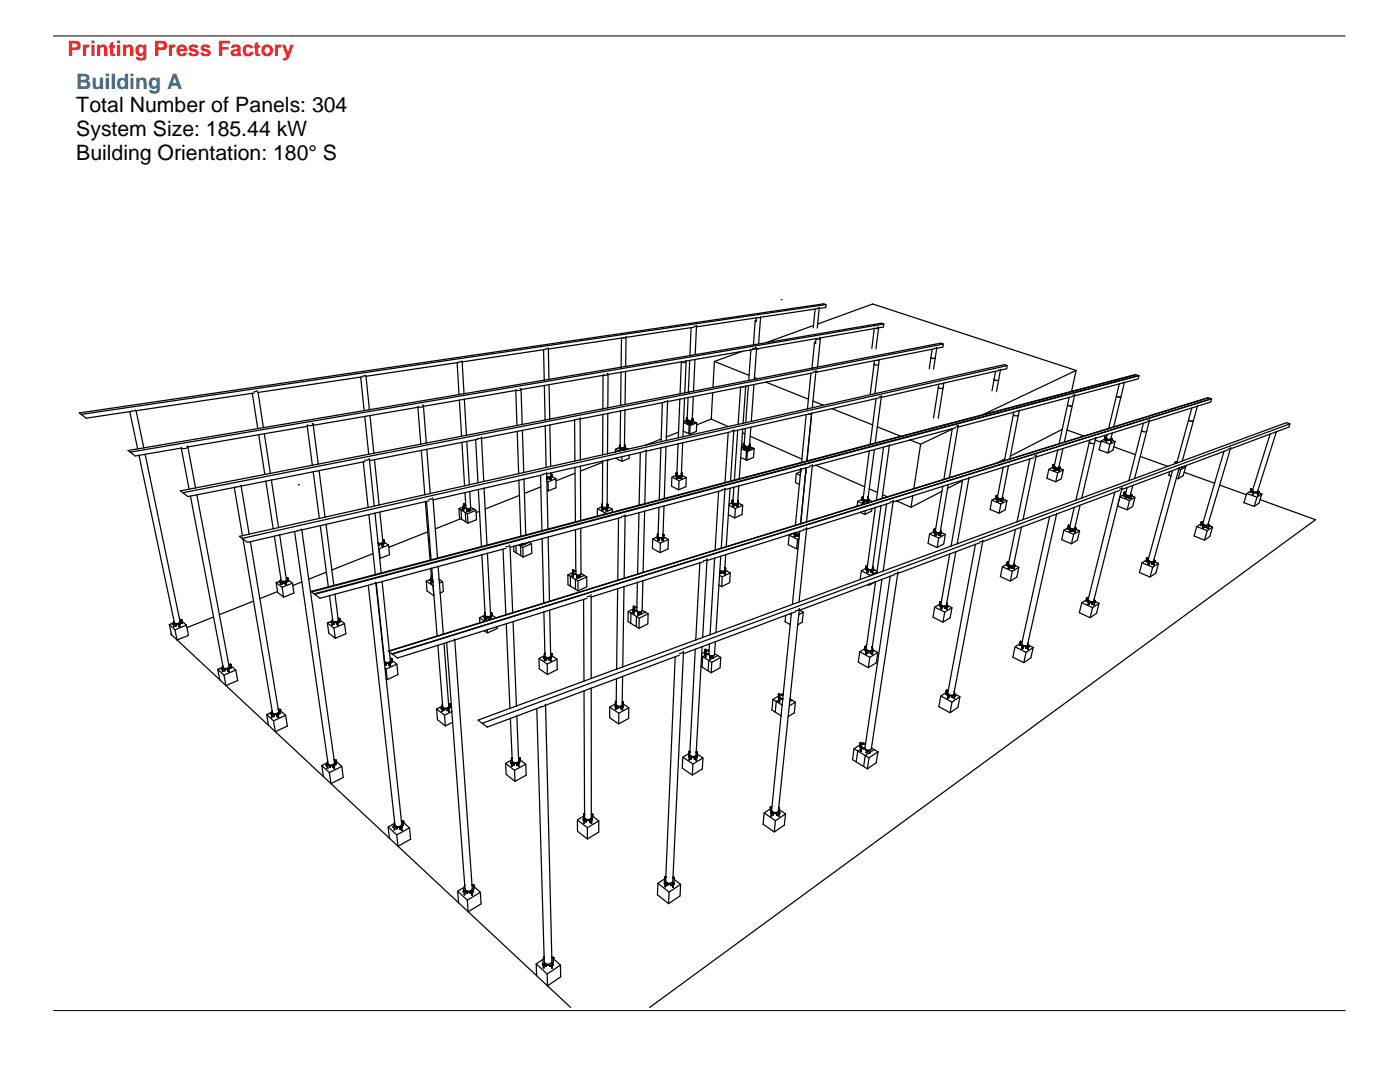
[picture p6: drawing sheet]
<svg xmlns="http://www.w3.org/2000/svg" width="279mm" height="216mm" viewBox="0 0 279 216" stroke-linecap="round" stroke-linejoin="round" font-family="sans-serif">
<defs><g id="words">
<text font-size="4.2" fill="#ff1418" x="13.5" y="11.1">Printing Press Factory</text>
<text font-size="4.2" fill="#006fbd" x="15.2" y="17.7">Building A</text>
<g font-size="4.2">
<text x="15.2" y="22.4">Total Number of Panels: 304</text>
<text x="15.2" y="27.1">System Size: 185.44 kW</text>
<text x="15.2" y="31.9">Building Orientation: 180° S</text>
</g>
</g></defs>
<!-- layer: 0 -->
<g fill="none" stroke="#000" stroke-width=".25">
<path d="M156.1 59.8h-.2M50.4 78.5l1 7M50.7 78.4l-23.5 3.6M51.4 77.9l-.7 .3M51.5 78.3l1.1 7M51.5 78.3h.1M72 75.2l.7 6.7M72.4 75.2l-20.9 3.1M73 74.9l-.6 .1M73 75.1l.7 6.7M73 75.1h.1M91.2 72.4l.4 6.3"/>
<path d="M91.6 78.7l-17.9 3.1M91.6 72.3l-18.6 2.8M91.7 79.8l.4 7.2M91.7 79.8l-7.2 1.3M92.2 72l-.6 .2M92.2 72.2h.1M92.2 72.2l.4 6.4M92.6 78.6l-1 .1M92.7 79.7l.4 7.2M92.7 79.7l-1 .1M102.9 77.9l.3 7M103 77.9l-10.3 1.8"/>
<path d="M103 77.8h.1M103.8 77.5l.2 .1a.63 .63 0 0 1-1 .2M104 77.7l.2 7M108.5 69.8l.1 6.1M108.6 75.9l-16 2.7M108.6 76.9l-4.6 .8M108.6 76.9l.2 6.9M108.9 69.7l-16.7 2.5M109.4 69.4l-.5 .2M109.4 69.6h.1M109.4 69.6l.2 6.1M109.6 76.8l.1 6.8"/>
<path d="M109.6 76.8l-1 .1M120.4 74.9l-.1 6.7M120.4 74.9l-10.8 1.9M121.1 74.5l.2 .1a.61 .61 0 0 1-.9 .2M121.4 74.7l-.1 6.7M123.9 74.3v6.6M123.9 74.3l-2.5 .4M124 67.5l-14.6 2.1M124 67.5v5.8M124.7 67.4l-.7 .1M124.8 74.1l-.9 .2M124.8 74.1l-.1 6.6"/>
<path d="M124.9 67.3v5.8M124.9 67.3l-.6 .1M124.9 67.3h.1M133.2 79.9l-.2 .2-.4 .1M133.2 80l-.2 7.2M135.7 79.7l-.3 7.7M136 72.2l-.3 6.4M136 72.2l-11.2 1.9M136.4 72.1l-.4 .1M136.6 79.5l-.2 4.6M136.6 79.5l-3.4 .6M136.7 78.4l-12 2.3"/>
<path d="M136.7 72l.1 .1M136.8 72.1h.1M136.8 72.1h.1a.55 .55 0 0 1-.9 .1M136.9 72.2l-.2 6.2M137.3 79.3l-.1 4.5M137.4 78.3l-.7 .1M137.6 71.9l-.2 6.4M137.7 70.9l-29.1 5M137.9 65.4l-.2 5.5M138.4 79.1l-.3 4.8M138.6 65.3l-13.7 2M138.6 65.1l.4-.2-.3 5.9"/>
<path d="M138.7 71.7l-1.9 .4M138.7 71.7l-.3 6.4M138.7 70.8l-1 .1M142.2 78.4l-.3 5.2M142.6 72.1l6.9 2.8M142.6 72.1l-.3 5.2M147.8 77.3l-11.2 2.2M147.8 77.3l-.5 7.4M148.1 70.1l-9.4 1.6M148.1 70.1l-5.5 2M148.5 77.1l-.7 .2M148.8 77h.1"/>
<path d="M148.8 77v.1M148.8 77.1l-.5 7.4M148.8 77.1l-.7 .1M149.4 77l-.6 7.3M149.4 75.9l-12 2.4M149.9 69.8l-.5 6.1M150.1 69.8l-2 .3M150.2 69.8h-.1M150.5 76.7l-1.7 .4M150.5 76.7l-.6 7.4M150.5 75.7l-1.1 .2M150.6 75.3l.6 .3"/>
<path d="M150.7 64l-.3 4.8M150.7 69.4a.27 .27 0 0 1-.1 .2 .27 .27 0 0 1-.3 0h-.1l.3 .1a.26 .26 0 0 0 .3 0 .26 .26 0 0 0 .2-.3h-.2M150.8 69.4h.1M150.9 63.9l-.2 .1 .3 .2M150.9 63.4l-11.9 1.8M150.9 63.4v.7M151 69.5l-.5 6.2M151.2 75.6l-.7 .1M151.3 63.4l.5-.1-.4 5.3M151.3 69.6v.2M151.3 69.6h-.3M151.5 63.3l-.6 .1"/>
<path d="M152.9 76.3l-2.4 .4M152.9 76.3l8.4 3.3M152.9 68.4l-14.2 2.4M152.9 68.4l23-3.9 .5 .2-150.4 25.5 1 .8 .7-.1M161.8 74.5l-.7 7.1M162.1 73.5l25.6-5 .6 .2-151.8 29.6 1 .8 .5-.1M162.1 73.5l-10.9 2.1M162.3 74.4l-9.4 1.9M162.3 64.9l-9.4 3.5M162.6 68.3l-.5 5.2M162.7 61.7l-.4 3.7M162.8 68.2l-.2 .1 .2 .2"/>
<path d="M162.8 74a.31 .31 0 0 1-.2 .2 .31 .31 0 0 1-.3 0M162.8 67.6v.8M162.8 67.6l-11.5 2M162.8 74l-.7 7.4M163 74.2h.1M163.1 67.5l-.3 .1M163.1 61.6l-11.3 1.7M163.2 64.7l-.1 .8M163.2 64.7l11-4 40.6 13.2M163.5 67.4h.1M163.5 61.4l-.4 .1M163.5 61.4l-.3 3.3"/>
<path d="M163.5 67.4l.2 .1M163.7 67.5v.1l-.2 .1-.6-.1M163.7 67.5l-.6 5.7M164.9 60.8l-.1 .6-1.3 .2M174.4 72.6l.5 .2 .4-.1M174.4 72.6l-.7 6M174.5 65.6l-.5 3.9M174.5 72l-.1 .6M174.5 72l-11.7 2.3M174.6 65.6l-11 1.8M174.8 79.5l-1.1 9.2M175.1 65.3l.2 .1"/>
<path d="M175.1 71.9l-.6 .1M175.3 65.4h.1M175.3 65.4l-.3 .1h-.4M175.3 65.4l-.5 4.2M175.3 72.7l-.7 5.9M175.4 79.4l-9.3 2.1M175.4 71.7a.35 .35 0 0 1-.5 .2M175.5 71.8l-.2 .9M175.9 79l-.4 .2M175.9 79l-.8 6.2M176.4 64.7l-.1 .6-1 .1M185.8 71.3l.4 .2 .5-.1"/>
<path d="M186 69.7l-.6 3.9M186.5 69.6l-11 2.2M186.7 71.4l-.4 2.3M186.9 69.3l-.1 .2h-.3M187 69.4l-.3 2M187.3 77.3l.5 .2 .4-.1M187.3 77.3l-1 6.1M187.4 76.7l-.1 .6M187.4 76.7l-11.5 2.6M187.9 76.5l.5-.1-.2 1M188.1 76.5l-.7 .2M188.2 77.4l-1 6.1"/>
<path d="M188.3 68.7l-.1 .6-1.3 .2M198.4 75.7l-.4 2.3M198.4 75.7l.4 .2 .5-.1M198.7 74.1l-.3 1.6M199.3 73.9l-10.9 2.5M199.3 75.8l-.4 2.3M199.7 73.7l-.4 .1M199.7 73.7l-.4 2.1M201 72.9l-.1 .7-1.3 .3M213.4 79.3l-.3 1.5M214.1 79.1l-10.7 2.9M214.5 78.7l-.4 .2"/>
<path d="M214.5 78.8l-.5 2.1M214.8 73.9l-.9 4.2M214.8 73.9l-18.7 8.8M222.8 79l.4 .2 .5-.1-1.4 6.1M223.4 76.6l-2.1 8.9M224.1 76.4l-9.7 2.6M224.4 76.2l-.3 .2M224.4 76.3l-.7 2.8M226.7 74.8l-164.5 43.3M227.2 74.9l-164.5 43.6M227.2 74.9l.1 .1M227.2 74.9l-.6-.2-30.5 8"/>
<path d="M227.3 75l-.1 .6-2.8 .7M227.3 75l-164.5 43.6 1 .8 2-.5M241.1 79.4l-163.5 50.6M241.7 79.6h.1M241.7 79.6l-.6-.2-19.8 6.1M241.7 79.6l-163.5 50.9M241.8 79.6l-163.5 50.9 1 .8 8.1-2.5M241.8 79.6l-.2 .6-2.6 .9M25.9 82.1l1.6 7.5M26.3 82.1l-9.1 1.3-1-.7 148.7-21.9-.5-.2-148.6 21.8 .4 .3M27.1 81.8l-.9 .2M27.2 82h-.1"/>
<path d="M27.2 82l1.5 7.4M27.5 89.6l-1.9 .3 .4 .3M28.7 89.4l-1.2 .2M29 90.6l6.9 33.1a.57 .57 0 0 1-.5 .7 .57 .57 0 0 1-.7-.4l-7-33.1M36.2 89.4l-8.5 1.5M36.2 89.4l1.5 8.2M36.2 89.4h.1M37.3 89l.1 .1a.85 .85 0 0 1-1.2 .3M38 99l6.5 33.8M39 97.4l-3 .5 .5 .4M39.3 98.7l6.4 33.9M46.8 97.3l1.6 9.6"/>
<path d="M46.8 97.3l-8.8 1.7M47.1 97.2l-.3 .1M48.1 96.8a.94 .94 0 0 1-1 .3M48.1 97h.1M48.1 97l1.6 9.6M51.6 86.7l1.2 8M52.6 85.3l-23.9 4.1M52.8 86.6l-15.3 2.5 1.5 8.3M52.8 86.6l1.2 7.9M52.8 86.6l8.5-1.5 1 7.7M52.8 94.7l-13.8 2.7M53.1 96l1.4 9.5"/>
<path d="M53.1 96l-5 1M54 94.5l-1.2 .2M54.2 95.8l1.4 9.5M54.2 95.8l-1.1 .2M59.7 96.7l-.2 .1M61.3 84.8h.1M62.3 84.5h.1a.63 .63 0 0 1-1 .4l-.1-.1M62.5 84.6l1 8M62.5 94.1l-8.3 1.7M62.5 94.1l1.2 9.3M63.7 93.9l1.2 9.3M63.7 93.9l-1.2 .2"/>
<path d="M72.5 92.2l1 9.1M72.7 81.9l-20.1 3.4M72.8 83.1l-10.3 1.8M72.8 83.1l.8 7.5M72.8 92.1l-9.1 1.8M73.6 90.6l-19.6 3.9M73.7 91.5l1 9.5M73.7 91.5a.76 .76 0 0 1-.9 .3M73.7 81.8l-1 .1M73.8 82.9l-1 .2M73.8 82.9l.8 7.6M74.6 90.5l-1 .1"/>
<path d="M74.7 91.7l1 9.1M83.4 81.3l.6 7.3M83.4 81.3l-9.6 1.6M84.1 89.9l.7 8.8M84.3 80.8l.1 .1a.48 .48 0 0 1-.3 .4 .48 .48 0 0 1-.5-.1l-.2-.1M84.5 81l.6 7.4M85.2 89.7l.7 8.8M85.2 89.7l-11.5 2.2M85.6 99.9l-.5 .2M86.4 99.3l-.2 .2-.6 .1M86.4 99.7v.1M86.4 99.7l.9 11.7"/>
<path d="M92.2 88.3l-7 1.4M92.2 88.3l.5 8.6M92.7 96.9l-17 3.9M92.8 98.3l.1 2.5M93.1 86.9l-18.5 3.6M93.2 88.1l.5 8.6M93.7 96.7l-1 .2M93.7 98.1l.2 3.2-.3 .2M94.9 87.7l-2.7 .6M94.9 87.7l.5 8.6M95.3 87.6l-.4 .1M95.5 97.7l.6 11.4"/>
<path d="M96.1 87.2a.6 .6 0 0 1-.8 .3M96.1 87.2l.4 8.9M96.6 97.4l.6 11.4M103.2 84.9l-10.1 2M103.2 86.1l.3 8.4M103.6 95.8l-17.2 3.9M103.6 95.8l.3 11.2M103.7 98.9l-6.9 2.7M104.3 85.9l.2 8.4M104.6 95.6l-1 .2M104.6 95.6l.3 11.1M107.9 94.8l.3 11.1"/>
<path d="M107.9 97.1l-3.2 1.4M108.4 94.7l-3.8 .9M108.8 83.8l-5.6 1.1M108.8 85l-12.7 2.5M108.8 85l.2 8.3M109 93.3l-15.3 3.4M109.1 94.3l-.7 .3M109.1 94.6h.1M109.1 94.6v.6M109.1 95.2v.8M109.1 95.3h.8M109.1 95.2l.8 .1"/>
<path d="M109.1 96l.3 9.6M109.1 96l.3 .1v1.9M109.2 95.6h.1M109.3 95.4h.1M109.3 95.3h.1M109.3 95.6h.1M109.7 95.6h.1M109.7 83.6l-.9 .2M109.7 95.4h.1M109.7 84.8l.2 8.3M109.8 95.6h-.1M109.8 95.6h.1"/>
<path d="M109.8 95.4h.1M109.9 95.2l.2 .1M109.9 95.2h.1M109.9 95.2v.1M109.9 95.3v.4M109.9 95.7h.1M109.9 95.2l.1 .1M109.9 94.4v.7h-.8M109.9 95.3h.2M109.9 94.7h.1M110 95.2h.1M110 95.2l-.1 .1"/>
<path d="M110 95.2h-.1M110 95.7h.1M110 94.8h.1M110 94.7v.1M110 94.7h.1M110 95.3v.4M110 95.3h.1M110 94.7l.1 .1M110.1 95.2l-.1 .1M110.1 95.2v.1M110.1 95.3h.1M110.1 94.7h-.1"/>
<path d="M110.1 94.8h.1M110.1 94.8h-.1M110.1 94.7v.1M110.1 95.1l.8 .4M110.1 95.1v.1M110.1 95v.3M110.1 94.8v.3M110.1 94.8v.4M110.1 94.7h.1M110.9 95.5l-1.5 .6M110.9 95.5l.1 1.8-1.6 .7-.2-.2M114.7 83.8v8.2"/>
<path d="M114.7 83.8l-5.9 1.2M114.7 93.3l-5.6 1.3M114.7 93.3l.1 10.8M114.8 94.4l-3.8 1.5M115.1 83.7l-.4 .1M115.8 83.4a.51 .51 0 0 1-.7 .2M115.8 83.4v8.4M115.8 91.8l-6.8 1.5M115.8 93l.1 10.9M115.8 93l-1.1 .3M120.3 92l-.1 8.7M120.3 92.2l-4.5 1.8"/>
<path d="M120.3 82.7v8M120.3 81.6l-10.6 2M121.2 91.8v8.9M121.2 91.8l-5.4 1.2M121.2 90.5l-5.4 1.3M121.3 82.5l-.1 8M121.3 82.5l-5.5 1.1M121.7 91.7l-.5 .2M122.8 90.2l-1.6 .3M122.8 89.6l.8 .4M123.6 89.4h.1M123.6 89.3l-.8 .3v.6"/>
<path d="M123.6 89v.4M123.6 88.9h.1M123.6 88.9v.1M123.7 89.4h-.1M123.7 89.9h.1M123.7 89.4v.5M123.7 89.4h.1M123.7 89h.1M123.7 89.4l.9 .1M123.7 88.9h.1M123.7 88.9v.1M123.8 89.4l-.1 .5"/>
<path d="M123.8 89.4h.1M123.8 89h-.1M123.8 88.9v.1M123.8 89h-.2M123.8 88.9h.1M123.8 89.4v.1M123.8 89.4l.8 .1M123.8 88.9h-.1M123.8 82v6.9M123.8 82l-2.5 .5M123.9 80.9l-3.6 .7M123.9 89.8h.1"/>
<path d="M123.9 89.6h.1M124 89.6h.1M124 89.8h.1M124.1 91.1l-2.9 .7M124.1 91.1v1M124.4 89.8h.1M124.4 89.6h.1M124.5 89.8h.1M124.5 89.8h-.1M124.5 89.6h-.1M124.5 89.6h.1M124.6 89.4h.1"/>
<path d="M124.6 89.8l-1.8 .4M124.6 89.5v.3M124.6 89.4h.2M124.6 89.4l.2 .1M124.6 89h.1M124.7 89.4h-.1M124.7 89h.1M124.7 89.4h.1M124.7 89.4l.1 .1M124.7 89.8h-.1M124.7 89.5h.1M124.7 89.5v.3"/>
<path d="M124.7 81.8l-.9 .2M124.7 81.8l-.1 7.4-.3 .2a.4 .4 0 0 1-.5-.4M124.7 80.7l-.8 .2M124.8 89.4v.1M124.8 89.4l-.1 .1M124.8 89.3l.6 .3M124.8 89v.4M124.8 89h.1M124.8 89h-.1M125.6 90.8l-.1 .7-1.4 .6-1.3-.7M127.8 90.3l-3.7 .8M127.8 90.3l-.2 10.5"/>
<path d="M128.4 90.2l-.6 .1M128.9 90h.1M128.9 90l-.2 10.5M129 89.8l-.6 .3M131.6 99.7l-15.7 4.2M131.9 89.4l-.3 10.3M131.9 88.1l-7.2 1.7M132 87.6l-3.1 1.2M132.2 80.3l-.3 7.8M132.6 99.5l-1 .2M132.6 80.3l-7.9 1.5M132.9 89.1l-.3 10.4"/>
<path d="M133 87.9l-1.1 .2M133 87.2v.7M134.1 95.2l1.4 .7-.1 1.8M134.9 95h.1M134.9 94.9l-.8 .3-.1 1.8 1.4 .7 1.5-.6 .1-1.8-.9-.4M134.9 94.5h.2M134.9 94.5v.5M134.9 94.5h.1M135 94.5h.1M135 95.5h.1M135 95v.5M135 95h-.1"/>
<path d="M135 95h.1M135 95h1M135.1 95h.1M135.1 94.5h.1M135.1 95.5h.1M135.1 95.5h-.1M135.1 94.9l-.1 .1M135.1 95h-.1M135.1 94.9v.1M135.1 95l.9 .1M135.1 95v.5M135.2 95.4h.1"/>
<path d="M135.3 95.3v.1M135.3 95.1h-.1M135.3 95.1v.1M135.3 95.4h.1M135.3 95.1h.1M135.3 88.6l-6.4 1.4M135.4 87.4l-2.4 .5M135.4 86.2l-2.4 1M135.7 95.4h.1M135.7 95.1h.1M135.7 95.2h.1M135.8 95.4h-.1"/>
<path d="M135.8 95.2h-.1M135.8 95.4h.1M135.8 95.1h.1M135.8 95.2h.1M136 95.5h.1M136 95.1v.4M136 95h.1M136 94.5h.1M136 94.6h.1M136 95.1h.1M136.1 95.5h-.1M136.1 95h-.1"/>
<path d="M136.1 95h.1M136.1 95.1v.4M136.1 94.5h-.1M136.1 94.5h.1M136.1 94.6h.1M136.1 94.6h-.1M136.1 94.5l-.1 .1M136.1 95v.1M136.1 94.5v.5M136.2 88.4l-.9 .2M136.2 88.4l-.2 6.4-.4 .2-.5-.2 .2-6.2M136.3 87.2l-.9 .2"/>
<path d="M136.3 86v1.2M136.4 84.3l-.1 1.7M136.4 84.3l1.3 .6M136.4 84.1v.2M137 95.3l-1.5 .6M137 84l.1 .1M137 83.9l-.6 .2M137 84h.1M137 83.6v.4M137 83.5v.1M137 83.5h.1M137 84.1l-.6 .2"/>
<path d="M137 84.1h.1M137 83.6h.1M137.1 83.6h.1M137.1 83.6h-.1M137.1 84.4h.1M137.1 84h-.1M137.1 84h.1M137.1 84v.4M137.1 83.9h.1M137.1 83.9v.1M137.1 83.5h.1M137.1 84.1v.3"/>
<path d="M137.1 83.5l-.1 .1M137.1 83.9v.2M137.2 83.8v.1M137.2 84.1h.1M137.2 84h.3M137.2 83.9v.1M137.2 83.9h.2M137.2 84h.1M137.2 84v.1M137.2 84.5h.1M137.2 84.1v.4M137.3 84.1h.1"/>
<path d="M137.3 84h.1M137.3 84v.1M137.3 84.1h.9M137.3 84.1v.1M137.3 84.1h-.1M137.3 84.5h.1M137.3 84.5h-.1M137.4 84.3h.1M137.3 84.2h.1M137.3 84.2v.3M137.4 84.2h.1M137.4 84h.1"/>
<path d="M137.5 84.4h.1M137.5 84.2v.1M137.5 86.5l.1 .1M137.5 84.3h.1M137.5 84h.1M137.5 84.2h.1M137.6 84h.3M137.7 84.4h.1M137.7 84.3v.1M137.7 84.2h.1M137.7 84.3h.1M137.8 84.3h-.1"/>
<path d="M137.8 84.3h.1M137.8 84.2h.1M137.8 84.4h.1M137.8 84.2h-.1M137.9 84.4h.1M137.9 84.4l.1 .1M137.9 84.3h.1M137.9 84h.1M137.9 84.2h.1M138 84.5h.1M138 84.2v.3M138 84h-.1"/>
<path d="M138 84h.1M138 84.1v.1M138 84.1v.4M138 84.1h.2M138.1 84h-.1M138.1 83.9h.1M138.1 83.9l-.1 .1M138.1 83.9v.1M138.1 84.5h.1M138.1 84.6h.1M138.1 84.2h.1M138.1 84.2v.3"/>
<path d="M138.2 84.1h.1M138.2 83.6h.1M138.2 84l-.1 .2M138.2 83.7h.1M138.2 84.6h.1M138.2 84h.1M138.2 84v.1M138.2 84.1v.4M138.3 83.6l-.1 .1M138.3 83.7v.4M138.3 84.1h-.2M138.3 84l.6 .3"/>
<path d="M138.3 83.6v.1M138.3 84.1h.1M138.3 83.7h-.1M138.9 84.3l-1.4 .5v1.7l-1.2-.5M138.9 84.3l.2 .1-.1 1.7-1.4 .5M139.1 84.4l-1.4 .5-.1 1.7M141.9 83.6l3.4 1.5M141.9 83.6l-2.9 1.2M143.4 98l-.7 11.8M144.1 97.9l-11.6 3.1M144.7 97.4l-.2 .3h-.4M144.7 97.5l-.8 11.9"/>
<path d="M144.7 96.3l-12.1 3.2M145.3 86.3l-.6 10M145.7 97.4l-.2 3.2M145.8 96l-1.1 .3M145.9 86.2l-9.7 2.2M145.9 86l.5-.2-.6 10.2M146.1 99.9l.1 .1M146.1 99.9v.1M146.1 99.9h.1M146.1 100v.5M146.1 100h.1M146.2 100h.1"/>
<path d="M146.2 99.9v.1M146.2 99.9h.1M146.3 99.9h-.1M146.5 97.2l-.2 3 .3 .3a.44 .44 0 0 0 .4-.1 .44 .44 0 0 0 .2-.4M146.5 97.2l-1.8 .5M147.1 85.9l.1 .1M147.2 85.8l-.6 10M147.2 100h.1M147.2 100h.2M147.3 84.7l-11 2.5M147.4 97l-.2 3M148 89.5l1.2 .6"/>
<path d="M148 89.3l-.5 6.2M148 89.2v.1M148.2 86.4l.5 .2M148.2 85.6l-.2 3.6M148.2 85.6l-1.8 .4M148.3 84.5l-1 .2M148.4 88.7v.4M148.4 88.6v.1M148.4 88.6v.4M148.4 88.6h.1M148.4 89v.2M148.4 89l-.4 .2"/>
<path d="M148.4 89v.1M148.4 89.1h.1M148.4 89.2l-.4 .1M148.4 89.2h.1M148.4 89.1v.1M148.4 88.7h.1M148.4 89.6h.1M148.5 89.2h-.1M148.5 88.6l-.1 .1M148.5 89.2h.1M148.5 89.1h-.1M148.5 89.2v.4"/>
<path d="M148.5 89.1h.1M148.5 88.7h.1M148.5 88.7h-.1M148.5 89.1v.1M148.5 89.6h.1M148.5 88.6l.1 .4M148.6 89.1h-.1M148.6 89.2h.1M148.6 89v.2M148.6 89.2v.1M148.6 89l.2 .1M148.6 89.2l-.1 .4"/>
<path d="M148.6 89.1l.4 .1M148.6 89.1l-.2 .1M148.6 89.7h.1M148.6 89.2l.1 .1M148.7 89.3h.1M148.7 89.2l-.1 .5M148.7 89.2h.1M148.7 89.2h-.1M148.7 89.2l.9 .1M148.7 89.7h.1M148.7 89.7h-.1M148.7 89.5h.1"/>
<path d="M148.7 89.3v.4M148.7 89.2v.1M148.7 89.2l.7 .1M148.7 85.5l-.2 3.1M148.8 89.1l.2 .1M148.8 84.3l-.5 .2M148.8 89.4h.1M148.9 89.4h.1M148.9 91.8h.1M148.9 89.6h.1M149 89.2h.1M149 89.2h.3"/>
<path d="M149.1 89.3h.1M149.1 89.5h.1M149.2 89.3h-.1M149.2 89.3h.1M149.2 89.5h-.1M149.2 89.5h.1M149.3 89.4h.1M149.3 89.6h.1M149.4 89.2h.1M149.4 89.4h.1M149.4 89.4h-.1M149.4 89.6h-.1"/>
<path d="M149.4 89.4v.2M149.4 89.6h.1M149.4 89.3h.1M149.4 89.3v.1M149.4 89.1h.1M149.4 89.1v.1M149.4 89.1h.2M149.5 89.1h-.1M149.5 89.1h.1M149.5 89.3v.3M149.5 89.3h.1M149.5 89.1l.1 .1"/>
<path d="M149.6 89.3h.1M149.5 89.1v.1M149.6 89.7h.1M149.6 88.8h.1M149.6 88.7v.1M149.6 89.3v.4M149.6 88.8l-.1 .3M149.6 89.2h.1M149.6 88.7l.1 .1M149.6 89.3h.2M149.7 88.8h.1M149.7 88.8h-.1"/>
<path d="M149.7 89.2h.1M149.7 89.2h-.1M149.7 89.2l.1 .1M149.7 89.3l-.1 .4M149.7 88.7l-.1 .1M149.7 88.8v.4M149.7 87.1l10.3 4.5M149.7 89.2l.8 .3M149.8 89.3h.1M149.8 85.2l-1.6 .4M149.8 85.2l-.2 3.5M149.9 84.1l-1.1 .2"/>
<path d="M150.3 89.4l-1.3 .6-.1 1.8-1.1-.5M150.5 89.5l-1.3 .6-.2 1.7M150.5 89.5l-.1 1.8-1.4 .5M158.9 94.5l.8 .4M159.5 96.7l-.8 8.1M159.7 94.9l-.2 1.8M159.7 93.7l.1 .1M159.7 93.7v.1M159.7 93.7h.1M159.7 93.8l.1 .3M159.8 94.3h.1M159.8 94.3l-.1 .6"/>
<path d="M159.8 94.1l-.9 .4-.2 1.8 .8 .4M159.8 94v.3M159.8 93.8h.1M159.8 93.8v.5M159.8 93.7v.1M159.8 93.6l-13.3 3.6M159.8 93.6v.1M160 92.3l-14.2 3.7M160.5 96.9l-.7 7.6M160.5 96.9h.1M160.7 95.1l-.2 1.8M160.8 94.3l-.1 .8"/>
<path d="M160.8 94.3h.1M160.8 94.1v.2M160.8 94.1h.1M160.9 93.4l-.1 .7M160.9 93.4l-1.1 .2M160.9 82.7l-11.1 2.5M160.9 82.7l-.9 9.6M160.9 93.4l-.1 .9M161.1 81.6l-11.2 2.5M161.1 81.6l39.3-8.8 .6 .1-152.7 34.5M161.6 93.2l-.7 .2M161.7 82.5l-.8 .2"/>
<path d="M162 82.4l-.2 .2h-.4M162 82.5l-1 9.5M162 82.5h.1M162.1 92.7l-.1 .2-.4 .1M162.1 92.8l-1.1 11.3M162.2 80l2.1 .9M162.8 92.8l9.8 4.3M166.1 81.5l-4.1 1M166.1 81.5l8.1 3.3M172 99.3h.1M172 99.8h.1M172 99.3l.1 .4"/>
<path d="M172 99.3l.2 .5M172.1 99.8h.1M172.1 99.6l-.9 .4-.1 1M172.1 99.5l-.1 .3M172.1 99.3h.1M172.1 99.7v.1M172.1 99.7l.1 .1M172.2 99.8v.1M172.2 99.8h.1M172.2 99.9h.1M172.2 99.3h.1M172.2 99.9v.4"/>
<path d="M172.3 99.8h.1M172.3 99.8v.1M172.3 99.9h.1M172.3 99.9h1M172.3 99.3v.3l.3 .2a.42 .42 0 0 0 .4 0 .42 .42 0 0 0 .2-.4M172.3 99.9h-.1M172.3 99.3h-.3M172.3 99.9v.4M172.4 99.9v.1M172.4 100h.1M172.4 99.9l.1 .1M172.4 99.9h.1"/>
<path d="M172.5 100h.1M172.9 100h.1M173.2 99.4h.1M173.2 99.3h.1M173.2 99.3v.1M173.3 100h.1M173.3 100l-.1 .3M173.3 99.3h.1M173.3 99.9v.1M173.3 99.8v.1M173.3 99.8h.1M173.3 99.3h-.1"/>
<path d="M173.3 99.3l.1 .5M173.3 99.9h.1M173.3 99.3l-.1 .1M173.3 99.9v.4M173.4 99.8v.1M173.4 99.8h.1M173.4 99.8l-.1 .1M173.4 99.8l.7 .3M173.4 99.9h.1M173.5 97.5l1.6 .8M173.5 90l-1.2 9.3M173.7 88.7l-13.7 3.6"/>
<path d="M174.5 89.7l-12.4 3.3M174.5 89.7l-1.3 9.6M174.7 88.4l-1 .3M174.9 99.8l-.8 .3M175.1 85.2l4.7 1.9M175.1 85.2l-.4 3.2M176.1 98.7l1 .4-2.2 .7M176.1 98.7l-.1 .8M176.3 89.2l-1.4 10.6M177 89l-2.5 .7M177.5 88.8l-.2 .2h-.3M177.5 88.8l-1.4 9.9"/>
<path d="M178.9 99.9l-.7 .3M181.6 87.8l2.1 .8M181.6 87.8l-4.1 1.1M182.2 98.9l-.4 2.3M182.2 98.9l-3.3 1M183.7 88.6l-1.3 8.9M188 98l-6.2 3.2-2.9-1.3M188.1 97l-1.4 8.7M189.2 96.7l-7 2.2M189.2 96.7l-1.5 9M190 85.6l-6.3 3M190 85.5l-1.6 10.1 1.1-.3"/>
<path d="M190.7 85.4l-9.1 2.4M191.2 84.8l-.4 .2M191.2 84.9l-1.7 10.4M192.1 95.9l-3 1.6M192.1 95.8l-2.3 13.2M192.9 95.6l-3.7 1.1M193.4 95.3l-.2 .2h-.3M196.1 82.7l-21.4 5.7M197.9 99.8l1.9 .8-.4 1.8M198.8 99.6h.1M198.8 99l.1 .1M198.8 99h.1"/>
<path d="M198.8 99v.1M198.8 99.1l.1 .2M198.8 99.1l.2 .5M198.8 99.3l-.9 .5-.3 1.9 1.8 .7 1.2-.7 .4-1.8-.7-.3M198.8 99.1h.1M198.8 99.2v.4M198.9 99v.1M198.9 99.1h.1M198.9 99.1h-.1M198.9 99h.1M198.9 99h.2M198.9 99.3l.1 .3"/>
<path d="M198.9 99.3l-.1 .3M199 99.6h.1M199.1 99.6h-.1M199.1 99.6h.1M199.1 99.6l-.1 .5M199.1 99.5v.1M199.1 99.5h.1M199.1 99.6h1.1M199.2 99.7h.1M199.2 99.6l1 .1M199.2 99.5h-.1M199.2 99.6h.1"/>
<path d="M199.2 99.5v.1M199.2 99.6l-.1 .5M199.2 99.7h-.1M199.2 100h.1M199.2 99.9h.1M199.3 99.9h.1M199.3 100h.1M199.6 99.7h.1M199.6 99.8h.1M199.7 99.7h.1M199.7 99.7v.1M199.7 100h.1"/>
<path d="M199.8 100h.1M199.8 100h-.1M200.1 99.1l.2 .5M200.1 99.7l-.1 .4M200.1 99.7h.1M200.1 99.6h.1M200.1 99.6h.2M200.2 99.6h.1M200.2 99.6h-.1M200.2 99.6l.1 .1M200.2 99.7l-.1 .4M200.2 93.3l-6.8 2.1-2.4 13.1"/>
<path d="M200.3 99.6v.1M200.3 99.7h-.1M200.5 91.6l-1.5 .8M201 99.9l-1.2 .7M201.3 92.9l-1.3 6.5-.4 .2a.38 .38 0 0 1-.4-.1 .38 .38 0 0 1-.1-.5l1.1-5.7M201.5 91.6l-12 3.7M202.2 82.7l-1.7 9.2M202.2 82.7l.4 .3 .6-.1M202.3 82.2l-.1 .5M203 82.1l-11.8 3.1M203.2 82.9l-1.7 8.7M203.4 81.8l-.4 .2"/>
<path d="M203.4 81.9l-.2 1M205.5 91.6l-2.5 12.5M205.5 91.6l-5.3 1.7M206.3 91.3l-.8 .3M206.8 90.8l-.1 .2h-.3M206.8 90.9l-2.6 12.8M209.3 93.7l1.8 .6-.4 1.8M210.1 93.4h.1M210.1 93.4l.1 .1M210.1 93.5h.1M210.1 92.9v.1M210.1 92.9h.1"/>
<path d="M210.1 92.9l.1 .1M210.1 93.2l-.8 .5-.4 1.7 1.8 .7 1.1-.6 .4-1.8-.6-.2M210.1 93h.1M210.1 93l.3 .4M210.2 93l-.1 .4M210.2 93.5h.1M210.2 93v.2M210.2 93h.1M210.2 92.9h.1M210.2 92.9v.1M210.2 92.9h.2M210.2 93.2h.1"/>
<path d="M210.2 93.2l.2 .2M210.2 93.2v.3M210.3 93h.1M210.3 93h-.1M210.3 93.9h.1M210.4 93.4h.1M210.4 93.4v.1M210.4 93.5h.1M210.4 93.9h.1M210.4 93.5l-.1 .4M210.5 93.4h.1M210.5 93.4v.1"/>
<path d="M210.5 93.5h-.1M210.5 93.5h1M210.5 93.6h.1M210.5 93.5h.6M210.5 93.5l-.1 .4M210.5 93.8h.1M210.6 93.8h.1M210.9 93.6h.1M211 93.6h.1M211 93.6h-.1M211 93.8h.1M211.1 93.8h.1"/>
<path d="M211.1 93.5h.1M211.2 93.5h.1M211.2 93.5h.3M211.3 93.9h.1M211.4 93l.2 .4M211.4 93.6l-.1 .3M211.4 93.6h.1M211.4 93.9h.1M211.4 93.5v.1M211.4 93.4h.2M211.4 93.4h.1M211.4 93.4v.1"/>
<path d="M211.5 93.4h.1M211.5 93.5h.1M211.5 93.5l-.1 .4M211.5 93.4l.1 .1M211.6 93.4v.1M211.6 93.5h.1M212 85.7l-10.4 5.3M212.1 89.5l-.7 3.5a.48 .48 0 0 1-.6 .4 .48 .48 0 0 1-.4-.5l.7-3.1M212.1 89.5l-5.3 1.7M212.2 93.7l-1.1 .6M212.9 85.8l3.4 1.2M213.1 80.8l-1.7 7.7"/>
<path d="M213.1 80.8l.4 .2 .5-.1M214 80.9l-1.6 7.3M214.7 99.8l-10.5 3.9M215.9 99.4l-1.2 .4M216.3 87l-14.8 4.6M217.4 88.2l-2.7 11.6M217.4 88.2l.5 .3 .6-.1M217.5 87.8l-.1 .4M218.3 87.6l-6.2 1.9M218.5 88.4l-2.6 11M218.6 87.8l1.1 .4M218.6 87.8l-.1 .6"/>
<path d="M218.7 87.3l-.1 .1-.3 .1M218.7 87.4l-.1 .4M219.8 88l-.5 1.7 1.8 .7 1-.6 .4-1.7M219.8 88l1.7 .6-.4 1.8M220.5 87.8h.1M220.5 87.3h.1M220.5 87.3h.2M220.5 87.6l-.7 .4M220.5 87.3l.3 .5M220.5 87.3l.1 .2M220.6 87.8h.1M220.6 87.4l-.1 .4"/>
<path d="M220.6 87.3h.1M220.6 87.3v.1M220.6 87.5h.1M220.6 87.3h.2M220.6 87.5v.3M220.6 87.3l.1 .1M220.6 87.5l.2 .3M220.7 87.4h-.1M220.7 87.3h.1M220.7 87.3h-.1M220.7 87.3v.1M220.8 88.2h.1"/>
<path d="M220.8 87.7l.1 .1M220.8 87.8h.1M220.9 87.8l-.1 .4M220.9 87.8h-.1M220.9 87.8h.1M220.9 87.7v.1M220.9 87.7h.1M220.9 87.8h1M220.9 87.8h.6M221 87.8h-.1M221 87.7h.1M221 87.7l-.1 .1"/>
<path d="M221 87.7v.1M221 86.7l-2.3 .7M221 86.7l-.2 .6a.52 .52 0 0 0 .9 .4M221.3 85.5l-5 1.5M221.5 87.8h.1M221.5 87.9h.1M221.5 87.8v.1M221.5 87.8h.4M221.7 87.6v.1M221.7 88.2v.1M221.7 88.3h.1M221.7 87.4l.3 .4"/>
<path d="M221.8 88.3h.1M221.8 87.9h.1M221.8 87.9l-.1 .3M221.8 87.8v.1M221.8 87.8h.2M221.8 87.8h.1M221.8 87.7h.1M221.9 87.8h.1M221.9 87.8l.6 .3M221.9 87.8l-.1 .5M222 87.8h.1M222 86.4l-1 .3"/>
<path d="M222 86.4l-.3 1.2M222.3 89.2l4.3 1.5M222.5 98.2l-5.3 21.2a.6 .6 0 0 0 .3 .6 .6 .6 0 0 0 .7 0l.2-.4M222.5 98.2l-8.1 3M222.5 88.1l-1 .5M223.4 97.9l-.9 .3M223.5 99.1l1.9 .8-.4 1.8M223.9 97.3v.1l-.4 .1M223.9 97.4l-5.5 22.2M224.3 98.9h.1M224.3 98.4l.1 .1M224.3 98.4h.1"/>
<path d="M224.3 98.4l.3 .5M224.3 98.6l-.8 .5-.5 1.9 2 .7 1-.6 .5-1.9-.6-.2M224.4 98.9h-.1M224.4 98.9h.1M224.4 98.5l-.1 .4M224.4 98.5v.1M224.4 98.4h.1M224.4 98.6h.1M224.4 98.4h.3M224.4 98.6l.2 .3M224.4 98.6v.3M224.5 98.4h.1"/>
<path d="M224.5 98.4h-.1M224.6 99.4h.1M224.6 98.9v.1M224.6 98.9h.2M224.6 99v.1M224.6 99.1h.1M224.6 99h.2M224.7 99h-.1M224.7 99.4h.1M224.7 99l-.1 .4M224.7 98.9h.1M224.8 98.9h.1"/>
<path d="M224.8 98.9v.1M224.8 98.9l1 .1M224.8 98.9l-.2 .1M224.8 99.3h.1M224.8 98.9h-.1M224.8 99l-.1 .4M224.9 99.3h.1M225.1 99.1h.1M225.2 99.1h.1M225.3 99.3h.1M225.3 95.9l-9.4 3.5M225.4 99.3h-.1"/>
<path d="M225.4 99.3h.1M225.4 99h.1M225.4 99h.4M225.6 99.4h.1M225.7 98.5l.2 .4M225.7 99.4h.1M225.7 99h.1M225.7 99l-.1 .4M225.7 99v.1M225.7 98.9h.1M225.7 98.9l.1 .1M225.7 98.9h.2"/>
<path d="M225.8 98.9h.1M225.8 99h.1M225.8 99l-.1 .4M225.8 98.9l.1 .1M225.9 98.9h-.1M225.9 98.9v.1M225.9 99h.1M226.1 96.9l-.4 1.6a.57 .57 0 0 1-.6 .4 .57 .57 0 0 1-.5-.3l.3-1.3M226.4 95.5l-1.1 .4M226.5 99.2l-1.1 .7M227.6 91.1l5.4 2M227.8 85.9l.5 .3 .5-.1"/>
<path d="M227.8 85.9l-2.5 10M228.2 84.4l-.4 1.5M228.8 86.1l-2.4 9.4M229 84.2l-7 2.2M229.4 83.8l-.4 .2M229.4 83.9l-.6 2.2M233 93.1l-6.6 2.4M233.4 94.1l-.1 .7 .4 .2M233.4 94.1l-9.6 3.6M234 93.9l-4.8 17.6M234.5 92.3h.1M234.5 92.3v.1"/>
<path d="M234.5 92.4l.1 .1M234.5 92.3l.1 .2M234.6 92.3h.1M234.6 92.4l-.1 .1M234.6 92.3v.1M234.6 92.3h.3M234.6 92.5h.1M234.6 92.5l-1.6 .6M234.6 92.4h.1M234.7 92.3h.1M234.7 92.4h.1M234.7 92.3v.1"/>
<path d="M234.8 95.4l.3 .1M234.8 92.4l21.9-8.1 .7 .3-161.2 59.7 1 .8 5.9-2.2M234.8 92.4l-.2 .1M234.9 93.6l-1.5 .5M235.3 93.6l-5.1 18.3-.4 .2a.46 .46 0 0 1-.5-.2 .46 .46 0 0 1-.1-.4M235.3 93.6l.3 .1-.5 1.8M235.3 93.3l-.1 .1-.3 .1M235.3 93.4v.2M235.8 93.3h.1M235.8 93.2v.1M235.9 93.3h-.1M235.9 93.3h.1"/>
<path d="M235.9 93.2v.1M235.9 93.2l-.6 .2M236.3 94.2l6.1 2.2M236.4 93l.2 .1M236.6 93.1l-.5 1.8-1 .6M236.6 93.1l-1 .6M237.2 83.8l.5 .2 .5-.1-2.2 8.1M237.2 83.8l-2.4 8.6M237.9 81.4l-.7 2.4M238.6 81.2l-9.3 2.9M239 81l-.4 .1M239 81l-.8 2.9"/>
<path d="M243.4 96.8l-2.3 7.7M243.4 96.8l5.3 1.9M244.3 90.1l-8.4 3.1M244.3 90.1l-4.2 14.2M245.2 89.7l-.9 .4M245.6 89.3l-.1 .2h-.3M245.6 89.4l-2.2 7.4M248.8 98.5l-.6 1.8 2.1 .7 .9-.6 .6-1.8M248.8 98.5l2.1 .7-.6 1.8M249.5 98.2h.1M249.5 98.2l.1 .1M249.6 97.7v.1"/>
<path d="M249.6 97.7h.1M249.6 98.3h.1M249.6 97.9l-.8 .6M249.6 97.8l.1 .1M249.6 97.8l.4 .4M249.7 97.8l-.2 .4M249.7 97.7h.1M249.7 97.8h.1M249.7 97.7v.1M249.7 97.7h.3M249.7 97.9h.1M249.7 97.9l.3 .3"/>
<path d="M249.7 97.9l-.1 .4M249.8 97.8h.1M249.8 97.7v.1M249.8 97.7h-.1M250 98.7h.1M250 98.7v.1M250 98.8h.1M250 98.2v.1M250 98.2h.1M250.1 98.3l-.2 .4M250.1 98.2l-.1 .1M250.1 98.2l.1 .1"/>
<path d="M250.1 98.2h.1M250.2 98.2h.1M250.2 98.3h.1M250.2 98.2h-.1M250.2 98.3h-.2M250.2 98.3h1M250.2 98.3h.4M250.2 98.3l-.2 .4M250.2 98.2v.1M250.6 98.3h.1M250.7 98.3h.1M250.7 98.3h.4"/>
<path d="M251 98.8h.1M251 97.9l.3 .4M251.1 98.4l-.1 .4M251.1 98.4h.1M251.1 98.3v.1M251.1 98.3h.1M251.1 98.2l.1 .1M251.1 98.2h.1M251.1 98.2v.1M251.2 98.3h.1M251.2 98.2h.1M251.2 98.3l.6 .3"/>
<path d="M251.2 98.3l-.1 .5M251.2 98.2v.1M251.3 98.3h-.2M251.3 98.3h.1M251.5 99.7l11 4-132.9 97.3M251.8 98.6l-.9 .6M253.5 86.6l-3.5 11.1a.56 .56 0 0 0 .3 .5 .56 .56 0 0 0 .6 0l.1-.3M254.7 86.1v.1l-9.2 3.4M254.7 86.1l-3.7 11.8M257.4 84.6l-.2 .6-2.5 1M48.3 107.4l1.1 .8 .6-.1M48.4 106.9l-.6 .1 .5 .4"/>
<path d="M48.5 107.6l5.8 34.2M49.7 106.6l-1.3 .3M50 108.1l5.5 33.4M50.6 119.9l-6.8 2.8M54.7 107l-4.7 1.1M55.1 116.3l1.2 .9 .3 2M55.1 116.3l.3 1.9 1.2 1 2.1-.9-.3-1.9M55.4 118l-3.5 1.5M55.8 116.1h1.2M55.8 116.1h.1M55.8 106.7l-1.1 .3M55.8 106.7l1.3 8.7a.53 .53 0 0 1-.4 .6 .53 .53 0 0 1-.6-.5l-1.4-8.5"/>
<path d="M55.8 116h.1M55.8 116v.1M55.9 116l-.8 .3M55.9 116.1h-.1M55.9 116v.1M55.9 116h.1M55.9 116.1h.1M55.9 116.1l.1 .5M55.9 116l.1 .1M56 116h.1M56 116.1h-.1M56 116.6h.1"/>
<path d="M56 116v.1M56 116.1h.1M56 116.1v.1M56 116.1l1 .1M56 116.2h.1M56 116.2l.1 .4M56.1 116.6h-.1M56.1 115.5l-.3 .5M56.1 116.6h.1M56.3 116.4v.1M56.4 116.5h.1M56.4 116.4h-.1"/>
<path d="M56.4 116.4v.1M56.5 116.2h.1M56.5 116.1v.1M56.5 116.1h.1M56.6 116.2h-.1M56.6 116.1h.1M56.9 116.5h.1M56.9 116.4h.1M56.9 116.4v.1M57 116.4h.1M57 116.5h.1M57 116.1h.1"/>
<path d="M57 116.1l.1 .5M57 116l.1 .1M57 116.1v.1M57 116.1h.2M57 116.2h.1M57.1 116h-.1M57.1 116h.1M57.1 116.1h-.1M57.1 116.1h.1M57.1 116.6h.1M57.1 116v.1M57.1 116.2l.1 .4"/>
<path d="M57.1 115.4h.3M57.1 116.2h.1M57.2 116.1h.1M57.2 116.1h-.1M57.2 116.1v.1M57.2 116.6h-.1M57.2 116.6h.1M57.3 115.5h.1M57.3 115.4v.1M57.4 115.8v.2M57.4 115.8l-.2 .3M57.4 115.4h-.1"/>
<path d="M57.4 115.4v.1M57.4 115.5h.1M57.4 115.4l.1 .1M57.4 116h.1M57.4 115.4h.1M57.4 116l.1 .1M57.4 115.6l.1 .4M57.4 115.6l1 .8M57.5 115.5h.1M57.5 116v.1M57.5 116h.1M57.5 115.5l-.1 .3"/>
<path d="M57.5 115.5l-.3 .6M57.5 115.4l-.1 .1M57.5 115.4v.1M57.5 115.4h.1M58.4 116.4l-2.1 .8M58.8 106.1l6.6 45.8M59.3 106l-3.5 .7M60.2 105.6l-.3 .2-.6 .1M60.2 105.7l6.5 45.8M60.2 105.7h.1M60.2 116.1l-1.8 .7M62.7 118.5l.1 .1"/>
<path d="M63.9 104.9l1.6 12.2M65.1 104.6l1.5 12.2M65.1 114.2l-3.5 1.4M65.5 117.1l-3.4 .9 .6 .5M66.6 116.8l-1.1 .3M66.8 118.6l.7 5.1a.66 .66 0 0 1-1.1 .2l-.6-5M66.8 118.6l-1 .3M73.5 101.3l-23.8 5.3M73.5 116.8l5.3 47.7a.73 .73 0 0 0 .7 .4 .73 .73 0 0 0 .7-.5l-.1-.5M73.6 102.7l-13.4 3M73.6 102.7l1.3 11.9M74.1 116.6l-7.3 2"/>
<path d="M74.5 110.5l-8.3 3.2M74.7 101l-1.2 .3M74.8 102.4l.7 6.1M74.8 102.4l-1.2 .3M75 116.2l-.3 .2-.6 .2M75.1 116.4l1.6 15.9M75.1 116.4l1.7 15.5a.67 .67 0 0 0 1.1 0l-.2-1.8M75.5 108.5h.8M75.5 108.5h.1M75.5 108.5l.3 2.9M75.6 109.4l.3 2M75.6 108.8l.1 .1"/>
<path d="M75.6 108.8h.1M75.6 108.8v.1M75.7 100.8l-1 .2M75.7 108.8h.1M75.7 108.8v.1M75.7 108.6h.1M75.8 108.5v.1M75.8 111.4l.3 2.9M75.8 108.6h.1M75.8 102.2l.6 6-.4 .2-.6-.1M75.8 102.2l-1 .2M75.8 108.6h-.1"/>
<path d="M76.1 114.3l-9.5 2.5M76.1 108.8v.1M76.1 108.9h.1M76.2 108.8v.1M76.2 108.8h.1M76.2 108.8h-.1M76.2 108.9h.1M76.3 116l1.4 13.9M76.3 108.6h.1M76.3 108.5h.1M76.3 108.5v.1M76.3 108.4h.1"/>
<path d="M76.3 108.6l.1 .4M76.4 108.4h-.1M76.4 108.4v.1M76.4 109h.1M76.4 108.5h.1M76.4 108.5h-.1M76.4 107.9h.2M76.4 108.4h.1M76.4 108.5v.5M76.5 108.5h-.2M76.5 108.5h-.1M76.5 108.5h.1"/>
<path d="M76.5 107.9h.1M76.5 107.9l.1 .1M76.5 107.9v.1M76.6 108.3v.2M76.6 108.3l-.1 .2M76.6 108.5h.1M76.6 107.9h-.1M76.6 108.4v.1M76.6 107.9h.1M76.6 108h.1M76.6 107.9v.1M76.6 108.1l.1 .4"/>
<path d="M76.6 108.2l.9 .6M76.7 108.5h-.1M76.7 108.5h.1M76.7 107.9l-.2 .6M76.7 107.9h.1M76.7 107.9l-.1 .4M76.7 107.9h-.1M77.5 108.8l-1.8 .7M77.5 108.8l.2 1.9-1.9 .7M84.9 100.1l.9 11.7M85.1 116l1.3 .9 .2 2M85.1 100.1l-9.3 2.1"/>
<path d="M85.1 100.1l.9 11.6M85.4 106.1l-7.8 3.1M85.9 115.8h.1M85.9 115.7l.1 .1M85.9 115.7v.1M85.9 115.6l-.8 .4 .1 1.9 1.4 1M86 115.8h-.1M86 115.7v.1M86 113.4l-10.9 3M86 113.4l.1 1.7M86 115.8h.1M86 115.7h.1"/>
<path d="M86 115.8v.5M86 115.8h.4M86 115.7l.1 .1M86 116.3h.1M86.1 115.8h-.1M86.1 115.8h.1M86.1 115.7l-.1 .1M86.1 115.8v.1M86.1 115.9h.1M86.1 115.9v.4M86.1 115.1l-.2 .6M86.1 116.3h-.1"/>
<path d="M86.1 115.1h.1M86.1 115.1v.5l.3 .1M86.1 116.3h.1M86.2 113.4l.2 2.3M86.2 113.4h-.2M86.3 116.1v.1M86.3 116.2h.1M86.4 115.7v1.2M86.4 116.1h-.1M86.4 116.2h.1M86.4 116.1h.1M86.4 116.9h.1"/>
<path d="M86.4 116.9l.8 10M86.6 118.9h.1M87.3 111.4l-11.2 2.9M87.4 113l.2 2.6M87.4 113l-1.2 .4M87.6 115.6l.7 .5 .2 1.9-.7 .3M87.6 115.6l.2 2.7M87.8 118.3l.7 8.2M88.3 116.1l-.6 .2M91.6 101.5l1.7 1M92 103.5l-5.1 2M92 103.5l1.4 .9"/>
<path d="M92.3 101.3h.1zM92.3 101.3h.1M92.4 101.2l-.8 .3 .1 1.9 .3 .1M92.4 101.3h.1M92.4 101.2v.1M92.4 101.3v.5M92.4 101.3h.6M92.4 101.6l-.4 .1 .1 1.9M92.4 101.2h.1M92.4 101.8h.1M92.5 101.3h.1M92.5 100.8l-.2 .5"/>
<path d="M92.5 100.7v.1M92.5 101.2h.1M92.5 101.2v.1M92.5 100.7h.1M92.5 101.4h.1M92.5 101.3v.1M92.5 101.4v.4M92.5 101.8h.1M92.5 100.8h.1M92.5 100.7l.1 .1M92.6 100.8h.1M92.6 100.7h-.1"/>
<path d="M92.6 100.7v.1M92.6 100.7h.1M92.6 100.7h.3M92.6 100.8h-.1M92.9 100.8l.1 .5M92.9 100.8a.23 .23 0 0 0-.3 .1 .23 .23 0 0 0 .1 .3l.3 .1M93 101.3h.1M93 101.3v.1M93 101.4l-.5 .1M93 101.4l.5 .1M93.2 101.9h.1M93.2 101.7h.1"/>
<path d="M93.3 101.7h-.1M93.3 101.7h.1M93.3 101.9h-.1M93.3 101.9h.1M93.3 101.6v.1M93.4 101.5l.1 .3M93.5 101.8h.1M93.5 101.5v.3M93.6 101.5h-.1M93.7 101.9h.1M93.8 101.7h-.1M93.8 101.9h.1"/>
<path d="M93.8 101.7h.1M93.9 101.2l.7 .4M94.6 101.6l.4 .2 .1 1.9-1.7 .7M94.6 101.6l-1.7 .7 .1 1.8M95 101.8l-1.7 .7 .1 1.9M95.7 102l-.7 .3M96.2 110.7l-8.8 2.3M96.2 110.7l.6 11.6M97.3 110.4l-1.1 .3M97.3 110.4l.6 12.3a.64 .64 0 0 1-1.1 .1v-.4M100.4 109.6l.6 13.1M101 109.4l-3.7 1"/>
<path d="M101.8 108.7l-.4 .3-.4 .1M101.8 109.2h.1M101.8 109.2l.5 13M102.5 109l.1 1 1.8 1.2M103 108.9v1.4M103 108.9l-1.2 .3M103.5 108.7l.8 .5M103.9 107l-16.6 4.4M104.2 108.6h.1M104.3 108.6h-.1M104.3 108.6h.1M104.5 108.5h.1"/>
<path d="M104.5 108.5l-1.5 .4M104.7 108.6h.1M104.8 108.6h.1M104.9 106.7l-1 .3M105.6 108.2h.1M105.6 108.2l-1.7 .8v1.9M105.6 108.2l.5 .3M106.1 108.5v1.9l-1.7 .8M106.1 108.5l-1.8 .7 .1 2M108.2 107.5l.3 12.8M109.4 105.6l-4.5 1.1M109.4 107.2l.3 12.8"/>
<path d="M109.7 120l-1.2 .3M113.3 114.7l2 1.2M114.2 114.6h.1M114.2 114.5h.1M114.2 114.3l-.9 .4 .1 2 2 1.2M114.3 114.5h-.1M114.3 114.5h.1M114.3 114.6v.4M114.3 113.9l-.1 .6M114.3 113.8v.1M114.3 115h.1M114.3 113.8l.2 .1"/>
<path d="M114.3 113.8l.1 .1M114.3 114.8l-.5 .2v2M114.3 114.5l.6 .1M114.3 114.5l-.1 .1M114.3 114.5v.1M114.3 115.1h.1M114.3 114.6h.5M114.3 113.9h.2M114.4 113.9h.1M114.4 114.5h-.1M114.4 113.8v.1M114.4 114.5h.1"/>
<path d="M114.4 115v.1M114.4 113.8h.1M114.4 114.6v.1M114.4 115h.1M114.4 114.7v.3M114.4 113.8h.5M114.4 113.8l.1 .1M114.5 113.9h.1M114.5 113.9h-.1M114.8 114.6h.1M114.8 114.6l-.4 .1M114.8 104.1l-5.4 1.5"/>
<path d="M114.9 105.7v8.2M114.9 113.9h.1M114.9 113.9a.28 .28 0 0 0-.4 .1 .28 .28 0 0 0 .1 .4l.3 .1M114.9 113.9v.7M114.9 114.6h.1M115.1 115.2h.1M115.2 114.9h.1M115.2 115.2h.1M115.3 114.9h-.1M115.4 114.8v.3M115.4 115.1h.1M115.5 115.1h.1"/>
<path d="M115.5 114.8v.3M115.7 115.2h.1M115.7 114.9h.1M115.8 115.2h.1M115.8 115.2h-.1M115.8 114.9h.1M115.9 103.9l-1.1 .2M115.9 105.4l-11.4 3.1M115.9 105.4v9.2l-.4 .2-.6-.2M115.9 114.4l.7 .4M116.5 119.6v16.3M116.5 119.6l-8 2.5"/>
<path d="M116.6 114.8l-1.8 .8 .1 2M116.6 114.8l.5 .3M117.1 115.1l-1.8 .8 .1 2M117.1 115.1v2l-1.7 .8M117.2 119.4l-.7 .2M118 118.7l-.3 .3h-.5M118 119.1h.1M118 119.1v16.3M119.2 101.5l1.4 .8v.3M120 101.3h.2M120 101.3h.1M120.1 101.1l-.9 .4v1.5"/>
<path d="M120.1 101.3h.1M120.1 100.8h.1M120.1 100.8l-.1 .5M120.1 100.7v.1M120.1 100.7h.1M120.1 101.3h-.1M120.1 101.8h.1M120.1 101.2v.6M120.1 101.2h.1M120.2 101.3l1 .1M120.2 101.2l-.1 .1M120.2 101.3h-.2"/>
<path d="M120.2 101.2h.1M120.2 101.3h.1M120.2 100.8h.1M120.2 100.7h.1M120.2 100.7v.1M120.2 100.8h-.1M120.2 101.8h.1M120.2 101.3v.5M120.4 101.7h.1M120.4 101.6l.1 .1M120.4 101.6v.1M120.4 101.4h.1"/>
<path d="M120.5 101.4h.1M120.5 101.6v.1M120.5 101.4h-.1M120.5 101.7h.1M120.9 101.7h.1M120.9 101.4l.1 .1M121 101.7h-.1M121 101.7h.1M121 101.4h-.1M121 101.5h.1M121 101.4l-.1 .1M121 101.4h.1"/>
<path d="M121 101.4v.1M121.2 101.3h.1M121.2 101.8h.1M121.2 101.4l-.1 .4M121.2 100.7v.4l-.3 .2a.43 .43 0 0 1-.5-.1 .43 .43 0 0 1-.2-.4M121.2 100.7h.1M121.2 101.4h.1M121.2 100.8h.1M121.2 101.3l.1 .1M121.2 101.4v.4M121.3 100.8h.1M121.3 100.7v.1"/>
<path d="M121.3 100.7l.1 .1M121.3 101.3h-.1M121.3 100.8h-.1M121.3 100.8v.5M121.3 101.3v.1M121.3 101.3h.1M121.3 101.1l.9 .5v.6M121.4 100.8l-.1 .5M121.4 100.8h-.1M122.2 101.6l-1.6 .7M123.3 117.5l-.2 16M123.3 115.8l-13.6 4.2"/>
<path d="M123.4 103.4l-.1 12.4M124.1 103.2l-8.2 2.2M124.5 117.1l-.2 16M124.6 115.4l-1.3 .4M124.8 103h.1M124.8 103l-.2 12.4M124.8 102.7l-.3 .3h-.4M127.2 116.2l-9.2 2.9M127.2 116.2l-.1 5M127.2 114.5l-2.6 .9M127.5 102.3l-.3 12.2M128.3 115.9l-.1 5.9a.39 .39 0 0 1-.5 .3"/>
<path d="M128.3 115.9l-1.1 .3M128.3 114.2l-1.1 .3M128.6 102l-.3 12.2M130.3 107.5l1.5 .9-.1 1.9M131.2 107.3h.1M131.2 107.3v.1M131.2 107.4h.1M131.2 107.1l-.9 .4-.1 1.9 1.5 .9 1.6-.8 .1-1.9-.9-.5M131.2 106.8v.5M131.2 106.7v.1M131.2 106.7h.1M131.2 107.8h.1"/>
<path d="M131.2 106.8h.1M131.2 106.7l.1 .1M131.2 107.4v.4M131.3 106.8h.1M131.3 107.3h.1M131.3 106.7h-.1M131.3 107.4h.1M131.3 107.4h-.1M131.3 107.3v.1M131.3 107.4h1.1M131.3 106.7h.1M131.3 107.8h.1"/>
<path d="M131.3 106.7v.1M131.3 107.4v.4M131.5 107.7h.1M131.5 107.4h.1M131.5 107.4v.1M131.5 107.5h.1M131.6 107.4h-.1M131.6 107.7h.1M131.6 107.4v.1M131.6 107.4h.1M131.6 107.7h-.1M132 107.7h.1"/>
<path d="M132 107.4v.1M132.1 107.5h.1M132.1 107.7h-.1M132.1 107.4v.1M132.1 107.4h.1M132.1 107.4h-.1M132.1 107.7h.1M132.3 107.9h.1M132.3 107.4v.5M132.3 107.4h.1M132.3 107.3v.1M132.3 107.3h.1"/>
<path d="M132.3 106.7h.1M132.3 107.3h.2M132.3 106.8h.1M132.4 106.8h.1M132.4 107.3h.1M132.4 107.4h.1M132.4 107.9h.1M132.4 106.7l-.1 .1M132.4 106.7h.1M132.4 107.4v.5M132.4 107.3v.1M132.5 107.3v.1"/>
<path d="M132.5 107.4h.1M132.5 107.1v.2M132.5 106.7l-.1 .1M132.5 106.7v.1M132.5 106.8v.3M132.5 101l-7.7 2M132.5 101l-.2 6.1-.3 .2a.5 .5 0 0 1-.7-.3l.2-5.8M133.4 107.6l-1.6 .8M139.7 112.3l-.8 15.4M140.4 112.1l-12.1 3.8M141.1 111.5l-.3 .3-.4 .1M141.1 111.6l-.9 15.6"/>
<path d="M142.6 111.4l-1.5 .5M142.6 111.4l-.9 15.3M142.7 109.8l-14.4 4.4M143.5 116.8l-.6 9.4M143.6 114.8l.5 .3-.1 2M143.6 114l1.1 .1M143.6 114l-.1 2.8M143.8 114.1h.1M143.8 114.4h.1M143.8 111l-1.2 .4M143.8 111l-.2 3M143.9 114.1h.1"/>
<path d="M143.9 114.1h-.1M143.9 114.4h.1M143.9 109.4l-1.2 .4M144.3 114.1h.1M144.3 114.4h.1M144.4 114.4h-.1M144.4 114.4h.1M144.4 114.1h-.1M144.4 114.1h.1M144.6 114.5v.1M144.6 114.6h.1M144.7 114.1l-.1 .4"/>
<path d="M144.7 113.4v.1M144.7 113.4l-.1 .3-.2 .2h-.5l-.2-.1M144.7 113.4h.1M144.7 114h.1M144.7 113.5h.1M144.7 114.6h.1M144.7 114.1h.1M144.7 114v.1M144.8 114h.1M144.8 114l-.1 .1M144.8 114.1l-.1 .4M144.8 114h-.1"/>
<path d="M144.8 113.4h.1M144.8 113.4h-.1M144.8 113.4v.6M144.8 113.8l1 .5-.2 2-1.6 .8-.5-.3M144.8 110.7l-.1 2.7M144.8 110.7l-1 .3M144.9 109.1l-1 .3M145.4 102.7l-.5 6.4M145.5 100.8l1.3 .7-.2 1.8M145.5 100.6l-.1 2.1M145.8 114.3l-1.7 .8M146.1 100v.4"/>
<path d="M146.1 100.3l-.6 .3M146.1 100.4v.1M146.1 100.5h.1M146.2 101h.1M146.2 100.5h.1M146.2 100.5h-.1M146.2 100.5v.5M146.2 100.4v.1M146.2 100.4l.1 .1M146.2 100.5l1.1 .1M146.3 101h-.1M146.3 100.5h.1"/>
<path d="M146.3 101h.1M146.3 100.4v.1M146.3 100.5l1 .1M146.3 100.5v.5M146.4 100.6h.1M146.4 100.9h.1M146.5 100.6v.1M146.5 100.6h.1M146.5 100.6l-.1 .1M146.5 100.9h-.1M146.5 100.9h.1M146.9 100.6v.1"/>
<path d="M146.9 100.7h.1M146.9 100.6h.1M146.9 100.9h.1M147 100.9h.1M147 100.9h-.1M147 100.7h-.1M147 100.6h.1M147 100.6v.1M147 100.7h.1M147.2 101h.1M147.2 100.6v.4M147.2 100.5h.1"/>
<path d="M147.3 100.5h.1M147.3 101h.1M147.3 100.6h.1M147.3 100.5v.1M147.3 100h.1M147.3 100.5l.1 .1M147.3 100.6v.4M147.4 100v.5M147.4 100.5h-.1M147.4 100.4l.8 .4-.1 1.9-1.5 .6-1.2-.6M147.4 100.5h-.2M147.4 100.5v.1"/>
<path d="M148.2 100.8l-1.4 .7M157.5 106.8l1.7 .8-.2 1.9M158 106.5l-.5 .3-.2 1.9 1.7 .8 .3-.1M158 106.5l-13.2 4.2M158.4 106.5h.1M158.4 106.5v.1M158.4 106.4v.1M158.4 106.6h.1M158.5 106.4l-.5 .1M158.5 106.4v.2M158.5 106.6h.1M158.5 107.1h.1"/>
<path d="M158.6 106.6h-.1M158.6 106.6v.5M158.6 106.5h.1M158.6 106.5v.1M158.6 106.6h.1M158.6 106.5l.1 .1M158.6 106.6l.9 .1M158.6 106.6h.9M158.6 107.1h.1M158.6 106.3l.5 .2 .5-.1M158.6 106.3l-.1 .1M158.7 106.6l-.1 .5"/>
<path d="M158.7 106.6h.1M158.7 106.5v.1M158.7 106.7h.1M158.7 104.8l-13.8 4.3M158.8 106.7h.1M158.8 106.9h.1M158.8 107h.1M158.9 106.9l-.1 .1M158.9 106.9v.1M158.9 107h-.1M158.9 107h.1M159.3 106.7h.1"/>
<path d="M159.3 107h.1M159.4 106.7h.1M159.4 107h.1M159.4 107h-.1M159.5 107.5l-1.4 13.1M159.5 107.5l-.3 .1M159.5 106.7v.8M159.5 106.6v.1M159.6 106l-.1 .6M160.4 105.8l-1.8 .5M161 104.1l-2.3 .7M161 105.3l-.2 .3h-.4"/>
<path d="M161 105.4l-1.5 14.7M171.2 100l1.2 .6M171.7 102.2l-10.7 3.4M171.9 113.9l1.8 1M172.2 100.3h.1M172.3 100.3h.1M172.4 100.6l-11.4 3.5M172.4 100.2h.1M172.5 100.2h.1M172.5 100.2h-.1M172.7 101.9l-.1 .7M172.7 101.9l-1 .3"/>
<path d="M172.8 113h.1M172.8 113l.2 .1M172.8 113l.1 .1M172.8 113v.1M172.8 113.6l.1 .1M172.8 113.1l.1 .2M172.8 113.1l.2 .6M172.8 113.1h.1M172.9 113.7h.1M172.9 113.4l-1 .5-.2 1.7M172.9 113.1h.1M172.9 113.1h-.1"/>
<path d="M172.9 113.3l.1 .4M172.9 113.3l-.1 .3M172.9 100.2h.1M172.9 113.6v.1M172.9 113v.1M172.9 113.6h.1M172.9 113l.1 .1M172.9 113h.2M173 113.7v.1M173 113.7h.1M173 100.2h.1M173 113.8h.1"/>
<path d="M173 113.1h.1M173 114.2h.1M173 100.2h-.1M173 114.2v.1M173 113.8v.4M173.1 113.7h-.1M173.1 113.7h.1M173.1 114.2v.1M173.1 113.7v.1M173.1 113.8h.1M173.1 113.7l1.1 .1M173.1 113.7l-.1 .1"/>
<path d="M173.1 113.6v.1M173.2 113.8h1M173.2 113.8l-.1 .4M173.2 113.7h.1M173.2 113.7h-.1M173.2 113.8h.1M173.2 100.3h.1M173.2 100.3l-.8 .3M173.2 116.7l-13.6 5.1M173.2 114.1h.1M173.3 114.1h-.1M173.3 114.1h.1"/>
<path d="M173.3 113.8h.1M173.3 100.3h-.1M173.5 116.6l-.3 .1M173.5 116.6v.2M173.7 114.9l-14.2 5.2M173.7 113.8h.1M173.8 113.8h-.1M173.8 113.8h.1M173.8 114.1h.1M173.9 114.1h.1M174 101.5l-1.3 .4M174 101.5l-.1 .5-1.3 .6-.9-.4"/>
<path d="M174.1 100.1l-.8 .2M174.1 114.3h.1M174.1 113.2h.1M174.1 113.1h.1M174.2 113.2h-.1M174.2 113.2h.1M174.2 113.1h.1M174.2 113.1l-.1 .1M174.2 113.9h.1M174.2 113.9l-.1 .4M174.2 113.8v.1M174.2 113.7h.2"/>
<path d="M174.2 113.7h.1M174.2 113.7v.1M174.2 114.3h.1M174.2 113.1l.2 .6M174.2 113.8h.1M174.2 113.8h.2M174.3 113.8h.1M174.3 113.7h.1M174.3 113.8l-.1 .5M174.3 113.7l-.1 .1M174.3 113.7l.1 .1M174.3 113.6l.7 .3"/>
<path d="M174.4 113.7v.1M174.4 113.8h.1M174.6 116.1l-1.1 .7-.3-.1M174.6 116.1l-1.1 .5M174.7 101.3l-1.6 12.1a.57 .57 0 0 0 .6 .3 .57 .57 0 0 0 .4-.5M174.7 101.3l-.7 .2M174.7 116.1l-1.8 13.4a.68 .68 0 0 0 1.1 .1l.1-.4M174.7 116.1h-.1M175 114.4l-1.3 .5M175 114.1l-1.3 .7M175 113.9v.5M175.8 100.9l-1.6 12.2"/>
<path d="M176 115.6l-1.9 13.6M176.9 100.6l-2.2 .7M176.9 100.6l-1.9 13.3M177.7 115l-3 1.1M177.7 115l-5 33.5M177.7 100.3l-.8 .3M177.7 100.1h.4l.2-.2-2 14M178.6 114.6l-.9 .4M179.2 114.1l-.2 .3-.4 .1M179.2 114.2l-5.3 35M185.5 106.5l1.8 .9-.3 1.9M186.4 106.3h.1"/>
<path d="M186.4 105.7v.1M186.4 105.7h.1M186.4 105.8h.1M186.4 105.8l.2 .5-.1-.4M186.4 105.8l.1 .1M186.4 106l-.9 .5-.3 1.9 1.8 .9 1.3-.8 .4-1.9-.8-.3M186.5 105.9l-.1 .4M186.5 106.3h.1M186.5 105.8h.1M186.5 105.7v.1M186.5 105.7h.1M186.5 105.7l.1 .1"/>
<path d="M186.5 106.1v.2M186.5 105.7h.2M186.6 105.8h.1M186.6 105.7v.1M186.6 105.8h-.2M186.6 105.7l-.1 .1M186.6 106.8h.1M186.6 106.4h.1M186.7 106.4l-.1 .4M186.7 106.3l-.1 .1M186.7 106.3h.1M186.7 106.8h.1"/>
<path d="M186.7 105.7v.4l.5 .2 .4-.1 .1-.4M186.7 106.3v.1M186.7 106.4h.1M186.7 106.4h-.1M186.7 106.4h1.1M186.8 106.5h.1M186.8 106.4l-.1 .4M186.8 106.4h1M186.8 106.3h.1M186.8 106.3h-.1M186.8 106.4v.1M186.8 106.4h.1"/>
<path d="M186.8 106.7h.1M186.9 106.7h.1M187.3 106.5h.1M187.3 106.4v.1M187.3 106.4h.1M187.3 106.7h.1M187.3 106.4l.1 .1M187.4 106.7h.1M187.4 106.5h.1M187.4 106.7h-.1M187.7 106.8v.1M187.7 106.9h.1"/>
<path d="M187.7 105.8h.1M187.7 105.7v.1M187.7 105.7h.1M187.7 106.5h.1M187.7 106.5v.3M187.7 106.4v.1M187.7 105.8l.2 .5M187.7 106.3h.2M187.8 106.3v.1M187.8 106.3h-.1M187.8 106.3h.1M187.8 106.4h.1"/>
<path d="M187.8 106.4v.5M187.9 106.3l-.1 .1M187.9 106.3v.1M187.9 106.4h-.1M188.7 106.6l-1.4 .8M189.5 110.5l-1.7 10.1a.73 .73 0 0 0 1.1 .2v-.5M189.5 110.5l-10.3 3.9M189.8 109l-14.8 5.4M190.8 110.1l-1.9 10.2M191 108.5l-1.2 .5M194.7 108.6l-5.2 1.9M195.6 108.3l-.9 .3"/>
<path d="M196.2 107.8l-.2 .2-.4 .1M196.2 107.9l-5.9 30.6a.66 .66 0 0 1-.8 .1 .66 .66 0 0 1-.3-.7l5.5-29.3M199 100.1h.1M199.1 100.1h.1M199.1 100.1h-.1M200 100.1h.1M200 113.1l2 .9-.4 2M200.1 100.1h.1M201 112.2v.1M201 112.2l.1 .1M201 112.3l.1 .3M201 112.3l.2 .6"/>
<path d="M201 112.5l-1 .6-.3 2 1.9 .9 1.3-.8 .4-2-.7-.3M201 112.4l-.1 .4h.1M201 112.8v.1M201 112.3h.1M201.1 112.3h.1M201.1 112.3h-.1M201.1 112.2h.1M201.1 112.2h.2M201.1 112.2l-.1 .1M201.1 112.6l.1 .3M201.1 112.6l-.1 .2M201.1 112.2v.1"/>
<path d="M201.2 113.4h.1M201.2 112.9h.2M201.2 112.9l.2 .1M201.3 113.4h.1M201.3 113l-.1 .4M201.3 112.9h-.1M201.3 112.9h.1M201.3 112.8v.1M201.3 112.9l.1 .1M201.4 113h.1M201.4 112.9h-.2M201.4 112.9l1.1 .1"/>
<path d="M201.4 112.8h.1M201.4 112.9h.1M201.4 112.8l-.1 .1M201.4 112.8v.1M201.4 113h1.1M201.4 113l-.2 .4M201.4 112.9h-.1M201.4 113.3h.1M201.5 113.3h.1M201.9 113h.1M202 113h.1M202 113.3h.1"/>
<path d="M202.1 113.3h.1M202.3 113.4v.1M202.3 113.5h.1M202.4 112.4l.2 .5M202.4 113v.1M202.4 113l-.1 .4M202.4 113.5h.1M202.4 112.9h.1M202.4 112.9h.2M202.4 112.9l.2 .1M202.5 112.9h-.1M202.5 112.9h.1"/>
<path d="M202.5 113l-.1 .5M202.5 112.9l.1 .1M202.5 112.9v.1M202.6 112.9h-.1M202.6 112.9v.1M202.6 113h-.1M202.7 105.6l-6.6 2.5M203.3 113.2l-1.3 .8M203.9 105.2l-1.6 7.5-.3 .2a.5 .5 0 0 1-.6-.1 .5 .5 0 0 1-.1-.6l1.4-6.6M204.2 103.7l-13.2 4.8M209.5 103.1l-6.8 2.5M209.5 103.1l-5.6 25.3a.72 .72 0 0 0 1.2 .3v-.4"/>
<path d="M210.9 102.4l-.1 .3-1.3 .4M210.9 102.5l-5.8 25.8M212.3 105.8l2 .8-.5 1.9M213.1 105.6h.1M213.2 105h.1M213.2 105v.1M213.2 105l.3 .6M213.2 105.3l-.9 .5-.4 1.9 1.9 .8 1.2-.7 .5-1.9-.7-.3M213.2 105.6h.1M213.2 105.1l.3 .5M213.2 105.1l-.1 .5M213.3 105h.1"/>
<path d="M213.3 105v.1M213.3 105h.2M213.3 105.3l-.1 .3M213.3 105.1h.1M213.4 106.1h.1M213.5 105.6h.1M213.5 106.1h.1M213.5 105.7h.1M213.5 105.6l-.1 .5M213.6 105.6h.1M213.6 105.5v.1M213.6 105.5h.1"/>
<path d="M213.6 105.5l-.1 .1M213.6 105.6l1.1 .1M213.6 105.6h-.1M213.6 105.5l.1 .1M213.6 105.6l-.1 .5M213.6 106h.1M213.7 106h.1M214 105.7h.1M214.1 105.7h.1M214.2 106h.1M214.4 101.2l-3.5 1.4M214.5 106.1h.1"/>
<path d="M214.5 105.1l.3 .5M214.6 105.7l-.1 .4M214.6 105.7h.1M214.6 106.1h.1M214.6 105.6h.1M214.7 105.6h.1M214.7 105.7h.1M214.7 105.7l-.1 .4M214.7 105.6v.1M214.7 105.6l.1 .1M214.8 105.6h-.1M214.8 105.6v.1"/>
<path d="M214.8 105.6h-.2M214.8 105.7h.1M215.5 105.9l-1.2 .7M215.6 100.8l-1.1 4.3a.57 .57 0 0 1-.5 .5 .57 .57 0 0 1-.5-.4l.9-4M216.8 120h.1M216.8 119.4h.1M216.8 119.4h.2M216.9 119.4l.1 .3M216.9 119.4h.1M216.9 119.4l.2 .7M216.9 119.6l-1 .7-.5 2 2.2 1 1.2-.9 .5-2-.7-.4M216.9 120h.1"/>
<path d="M216.9 119.5l-.1 .5M216.9 119.4l.1 .1M216.9 119.4h.3M217 119.7l.1 .4M217 119.7l-.1 .3M217 119.5h.1M217 119.4h-.1M217 119.4h.1M218.4 119.6l.2 .5M227.9 112.3l2.2 .9-.6 1.9M228.8 112h.1M228.8 112v.1"/>
<path d="M228.8 111.5h.1M228.8 111.4l.2 .1M228.8 111.4v.1M228.8 111.4l.1 .1M228.8 111.5l.1 .2M228.8 111.5l.4 .6M228.8 111.7l-.9 .6M228.9 111.6l-.1 .4M228.9 111.5h.1M228.9 111.4v.1M228.9 111.4l.3 .1M228.9 111.7l-.1 .3"/>
<path d="M228.9 111.7l.3 .4M229 111.5h.1M229.1 112.6h.1M229.2 112.1h.1M229.2 112.2h.1M229.2 112.1l.1 .1M229.2 112.2l-.1 .4M229.3 112.1h-.1M229.3 112.1h.1M229.3 112v.1M229.3 112h.1M229.3 112.1v.1"/>
<path d="M229.3 112.2h.1M229.3 112.1l1.2 .1M229.3 112l.1 .1M229.3 112.5h.1M229.3 112.2h1.2M229.3 112.2l-.2 .4M229.4 112.1h.1M229.4 112.1h-.1M229.4 112.5h.1M229.4 112.5h-.1M229.7 112.2h.1M229.8 112.2h.1"/>
<path d="M229.8 112.2h-.1M229.9 112.5h.1M230 112.5h.1M230.2 112.6h.1M230.3 112.7h.1M230.3 111.7l.2 .4M230.3 112.2h.1M230.3 112.2l-.1 .5M230.4 112.2l-.1 .1M230.4 112.1l.2 .1M230.4 112.1h.1M230.5 112.1h-.1"/>
<path d="M230.5 112.1v.1M230.5 112.2l-.2 .5M230.5 112.1h.1M230.5 112.1l.1 .1M230.6 112.1l.6 .3-.5 2-1.2 .7-2.1-.9 .5-1.9M230.6 112.2h-.1M231.2 112.4l-1.1 .8M238.8 105.1l2.1 .8-.5 1.9M239.6 104.8h.1M239.7 104.3h.1M239.7 104.8v.1M239.7 104.3v.1"/>
<path d="M239.7 104.9h.1M239.7 104.3l.4 .5M239.7 104.8h.1M239.7 104.5l-.9 .6M239.7 104.4l.1 .1M239.7 104.4l-.1 .4M239.8 104.3h.1M239.8 104.3h-.1M239.8 104.3h.3M239.8 104.5h.1M239.8 104.5l-.1 .3M239.8 104.5l.3 .3"/>
<path d="M239.9 104.3h.1M239.9 104.3h-.1M240 105.4h.1M240 105h.1M240.1 104.8l.1 .1M240.1 104.8v.1M240.1 105h.1M240.1 104.3a.57 .57 0 0 0 .3 .5 .57 .57 0 0 0 .6 0l.1-.3M240.1 105h-.1M240.1 104.9h.1M240.1 105.4h.1M240.1 104.9l-.1 .5"/>
<path d="M240.2 104.8h.1M240.2 104.8v.1M240.2 104.9h-.1M240.2 104.9h.1M240.2 105.2h.1M240.2 104.9h1.1M240.2 104.9h1M240.2 104.9l-.1 .5M240.3 104.8v.1M240.3 104.9h.1M240.3 104.8h.1M240.3 104.8l-.1 .1"/>
<path d="M240.3 105.2h-.1M240.3 105.2h.1M240.5 105h.1M240.6 105h.1M240.6 105h-.1M240.7 105.2v.1M240.7 105.2h.1M240.7 105.3h.1M240.7 105.2l.1 .1M240.8 105.2h.1M240.8 105.3h.1M240.8 105.2v.1"/>
<path d="M241.1 105.4h.1M241.1 104.5l.3 .4M241.2 105h.1M241.2 105l-.1 .4M241.2 104.9v.1M241.2 104.9h.1M241.2 104.9h.2M241.2 104.8l.1 .1M241.2 104.8v.1M241.3 104.8h.1M241.3 104.9h.1M241.3 104.8v.1"/>
<path d="M241.3 104.9l-.1 .5M241.4 104.9h.1M241.4 104.9l.6 .3-.6 1.9-1 .7-2.1-.8 .5-1.9M242 105.2l-1.1 .7M33.8 124.6l1.1 1.1 .4 2 2.3-.9-.4-2M33.8 124.6l.4 2.1M34.2 126.5h-.1l.1 .2M34.2 126.7l31.9 29.7M34.5 124.4v.1M34.5 124.4h.1M34.5 124.4l.1 .1M34.5 124.3l-.7 .3"/>
<path d="M34.5 124.5h-.1h.1M34.5 124.5h1.2M34.5 124.5h.1M34.6 124.4h.1M34.6 124.5l.1 .5M34.6 124.5h.1M34.6 124.4h-.1M34.7 124.4h.1M34.7 124.5v.1M34.7 124.5l1 .1M34.7 124.6h.1M34.7 125h.1"/>
<path d="M34.7 124.6l.1 .4M34.7 124l-.2 .4M34.8 125h-.1M34.8 125h.1M35.1 124.9h.1M35.1 124.8h.1M35.2 124.9h-.1M35.2 124.8v.1M35.3 124.5h.1M35.6 124.9h.1M35.7 124.8h.1M35.7 124.8v.1"/>
<path d="M35.7 124.8l-.1 .1M35.7 124.5v.1M35.7 124.5h.1M35.7 124.9h.1M35.7 124.6l.1 .4M35.7 124.6h.1M35.7 124.4v.1M35.7 124.4h.1M35.8 124.5h.1M35.8 124.4h.1M35.8 124.5h-.1M35.8 124.4v.1"/>
<path d="M35.8 125v.1M35.8 125.1h.1M35.8 124.6l.1 .4M35.8 124.6h.1M35.9 124.5v.1M35.9 124.5h.1M35.9 124.5h-.1M35.9 123.7h.2M35.9 125.1h-.1M35.9 125.1h.1M35.9 124.5h-.2M35.9 124.6h.1"/>
<path d="M35.9 125h.1M36.1 123.7h.1M36.1 123.8h.1M36.1 123.8v.1M36.1 123.9h.1M36.2 124.1v.3M36.2 124.1l-.3 .4M36.2 123.8h.1M36.2 123.8h-.1M36.2 123.7v.1M36.2 123.7h.1M36.2 123.8v.1"/>
<path d="M36.2 123.8l-.1 .1M36.2 124.4h.1M36.2 123.8l-.3 .7M36.2 123.9l.1 .5M36.3 123.9l-.1 .2M36.3 123.9l.9 .9M36.3 124.4h.1M36.3 123.7v.1M36.3 123.7l-.1 .1M36.3 123.8v.1M37.2 124.8l-2.3 .9M42.6 123.1l-5.3 2.1"/>
<path d="M43.5 133.6l.4 2M43.5 133.6l1.2 1.1 .4 2.1 2.3-1-.3-2.1M44.2 133.5h.1M44.2 133.4h.1M44.2 133.4v.1M44.3 133.4h.1M44.3 133.4l-.1 .1M44.3 133.2l-.8 .4M44.3 133.5h-.1M44.3 133.4v.1M44.3 133.5h1.2M44.3 133.5h.1"/>
<path d="M44.3 133.5l.1 .5h.1M44.3 133.3v.1M44.4 133.3v.1M44.4 133.4h.1M44.4 133.4l-.1 .1M44.4 133.4h-.1M44.4 133.5v.1M44.4 133.5h1.1M44.4 133.5h.1M44.4 133.5l.1 .5M44.5 132.8l-.3 .6M44.5 134h.1"/>
<path d="M44.8 133.8h.1M44.9 133.8h.1M44.9 133.8h-.1M45.4 133.8h.1M45.5 133.8h-.1M45.5 133.8h.1M45.5 133.5h.1M45.5 133.4v.1M45.5 133.4h.1M45.5 133.5l.2 .5M45.5 133.5h.2M45.6 133.4h-.1"/>
<path d="M45.6 133.5h-.1M45.6 133.4h.1M45.6 133.5h.1M45.6 133.4v.1M45.6 133.5l.1 .5M45.7 132.6v.3a.64 .64 0 0 1-.6 .5 .64 .64 0 0 1-.6-.6M45.7 132.6h.1M45.7 134h.1M45.7 133.5h.1M45.7 133.4h.1M45.7 133.4l-.1 .1M45.7 132.6h.3"/>
<path d="M45.7 133.4v.1M45.7 132.6h.2M45.9 132.7h.1M45.9 132.8h.1M46 133v.3M46 133l-.3 .5M46 132.7h-.1M46 132.7h.1l-.4 .7M46 132.7h.1M46 132.6v.1M46 132.6h.1M46 132.7v.1"/>
<path d="M46 133.3h.1M46 132.8l.1 .5M46.1 132.8l-.1 .2M46.1 132.8l1 .9M46.1 132.7h.1M46.1 133.3h.1M46.1 132.6l-.1 .1M46.1 132.6v.2M46.1 132.6h.1M46.1 132.6v.1M47.1 133.7l-2.4 1M65.3 124.3l1.3 1 .3 2.1"/>
<path d="M66.1 124.2h.1zM66.1 124.1h.1M66.2 124.1h.1M66.2 124.1v.1M66.2 124.2h1.2M66.2 124.2l.1 .5M66.2 124.2h.1M66.3 124.7h.1M66.3 124.1h.1M66.3 124.1h-.1M66.3 124.2h1.1M66.3 124.2v.1"/>
<path d="M66.3 124.3h.1M66.3 124.3l.1 .4M66.4 124.7h-.1M66.4 123.5l-.3 .6M66.4 124.7h.1M66.6 124.5h.1M66.7 124.5h.1M66.7 124.5h-.1M66.8 124.2h.1M66.9 124.2h.1M67.2 124.5v.1M67.2 124.5h.1"/>
<path d="M67.3 124.5h-.1M67.3 124.5h.1M67.3 124.5l-.1 .1M67.4 124.2h.1M67.4 124.1v.1M67.4 124.2v.5M67.4 124.1h.1M67.4 124.7h.1M67.5 124.2h.1M67.5 124.1l-.1 .1M67.5 124.1h.1M67.5 124.7h.1"/>
<path d="M67.5 123.4h.2M67.5 124.1v.1M67.5 124.2h-.1M67.5 124.2v.5M67.6 124.2h-.1M67.6 124.2h.1M67.7 123.5h.1M67.7 123.8v.3M67.7 123.8l-.1 .4M67.7 124.1h.1M67.7 123.4v.1M67.8 123.5h.1"/>
<path d="M67.8 123.5h-.1M67.8 123.7l1 .7 .2 2.1-2.1 .9-1.3-1.1-.3-2 .9-.4M67.8 123.6v.5M67.8 124.1h.1M67.8 123.5l-.1 .3M67.8 123.5l-.2 .7M67.9 123.4l-.1 .1M67.9 123.4h.1M67.9 123.4l-.2 .1M68.8 124.4l-2.2 .9M76.7 131.5v.2M76.7 132.3l1.1 .1"/>
<path d="M76.7 132.3h1.1M76.7 132.3l3.4 31.4M76.7 132.3h.1M76.8 133.4l.2 .1 .3 2.1M77 132.6v.1M77 132.6h.1M77 132.7h.1M77.1 132.6h-.1M77.1 132.6h.1M77.1 132.6v.1M77.6 130l.6 .5M77.6 132.7h.1"/>
<path d="M77.6 132.6v.1M77.6 132.6h.1M77.6 132.6l.1 .1M77.7 132.6h.1M77.7 132.7h-.1M77.7 132.7h.1M77.7 129.9l-.1 .1M77.7 132.6v.1M77.8 132.3h.1M77.8 132.4v.4M77.8 132.3v.1M77.8 132.2h.1"/>
<path d="M77.8 132.4h.2M77.8 132.3h.2M77.8 132.8l.1 .1M77.9 132.9h.1M77.9 132.3h-.1M77.9 132.3h.1M77.9 131.5h.2M77.9 132.2h.1M77.9 132.2v.1M77.9 132.4v.5M78 132.3v.1M78 132.3h-.1"/>
<path d="M78 132.3h.1M78 131.5v.1M78 131.6h.1M78 131.5l.1 .1M78.1 132l-.1 .4M78.1 132v.1M78.1 132.1v.1M78.1 132.1h.1M78.1 131.5h.1M78.1 131.5h-.1M78.1 131.6h.1M78.1 132.2h.1"/>
<path d="M78.1 131.5v.1M78.2 131.7l1 .8 .2 2.1-2.1 1-.2-.2M78.2 131.7v.4M78.2 132.2h.1M78.2 131.7l-.1 .3M78.2 131.5h.1M78.2 132.1v.1M78.2 132.1h.1M78.2 131.5v.1M78.2 131.5l-.2 .8M78.2 130.5h.1M78.2 131.5v.2"/>
<path d="M78.2 131.5h-.1M79.2 132.5l-2.2 1M87.4 128.8l.9 11.7M88.6 128.4l1 12.5a.68 .68 0 0 1-1.2 .1l-.1-.5M89.1 128.2l1.1 13.8M89.1 128.2l-1.7 .6M89.8 128l-.7 .2M90.7 127.5l-.4 .4h-.5M90.8 127.7l3.4 48.9M90.8 127.7h-.1M95.7 123.3l1 .7M96.6 123.1h.1"/>
<path d="M96.6 122.8l-.9 .5 .1 1M96.6 125.8l-5.8 1.9M96.7 123.1h.1M96.7 123.1h-.1M96.7 123h.1M96.7 123v.1M96.7 123.1v.5M96.7 123.1l1.2 .1M96.7 123.6h.1M96.7 123l.1 .1M96.7 122.4l-.1 .7M96.7 124l-19 5.9"/>
<path d="M96.8 123.1h.1M96.8 122.4h-.1M96.8 123.2h.1M96.8 123.1v.1M96.8 123.2v.4M96.8 123.1l.9 .1M96.8 123.6h-.1M96.8 122.3l-.1 .1M96.8 122.3v.1M96.8 123.6h.1M96.8 122.4h.1M97 123.5h.1"/>
<path d="M97.1 123.5h.1M97.1 123.4l-.1 .1M97.1 123.4h.1M97.1 123.2h.1M97.1 123.4v.1M97.2 123.2h.1M97.3 125.7v.6M97.3 125.7l-.7 .1M97.6 123.5h.1M97.7 123.5h-.1M97.7 123.5h.1M97.7 123.2h.1"/>
<path d="M97.8 123.2h.1M97.8 123.2h-.1M97.8 123.2l.1 .4M97.8 123.1h.1M97.8 123.1h.2M97.9 123.6l-1.2 .4M97.9 123.2h.1M97.9 123.1v.1M97.9 123.1h.1M97.9 122.4h.2M97.9 123.1l.1 .1M97.9 123.1h-.1"/>
<path d="M97.9 123.2l.1 .4M98 123.1h-.1M98 123.6h-.1M98 123.1h.1M98 122.4v.1M98 122.5h.1M98 123.2h.1M98 123.1v.1M98 123v.1M98 123h.1M98.1 123h.1M98.1 122.4h.1"/>
<path d="M98.1 122.4h-.1M98.1 122.4v.1M98.1 122.4l-.1 .1M98.1 122.7l-.1 .3M98.1 122.7l.9 .6M98.1 122.7v.3M98.2 122.4v.1M98.2 122.4l-.2 .7M98.2 122.5l-.1 .2M98.2 122.4h-.1M98.2 122.4h.1M99 123.3l-1 .3"/>
<path d="M99.2 125v.4l-1.9 .9-.7-.5M101 124.5l.8 16.8M101 124.5l-3.7 1.2M102.4 124l-1.4 .5M102.4 124l.7 16.9M107.6 131.4l1.6 1.1v2.1M108.5 120.3l-9.5 3M108.5 131.2h.1M108.5 122.1l.2 8.3M108.5 122.1l-6.1 1.9M108.6 131.3v.5M108.6 131.2l.1 .1"/>
<path d="M108.6 131.2h.1M108.6 131.2v.1M108.6 131.3h-.1h.1M108.6 131.3h.1M108.6 130.5h.1M108.6 131.8h.1M108.6 130.5l-.1 .7M108.6 131.3h1.3M108.7 130.4l-.1 .1M108.7 130.4h.1M108.7 131.2h.1M108.7 131.8h.1"/>
<path d="M108.7 131.2h-.1M108.7 130.5h.1M108.7 131.2v.1M108.7 131.3v.5M108.7 131.2l-.1 .1M108.7 131.3l1.2 .1M108.7 130.4v.1M108.8 130.5h.1M108.8 130.4v.1M109 131.6h.1M109.1 131.6h.1M109.1 131.6h-.1"/>
<path d="M109.6 131.6v.1M109.6 131.7h.1M109.6 131.6h.1M109.7 131.6h-.1M109.7 131.7h.1M109.7 131.6v.1M109.7 121.7l.2 9.2a.65 .65 0 0 1-1.1 0v-.4M109.9 131.4v.4M109.9 131.2v.1M109.9 131.3h.1M109.9 131.8v.1M109.9 130.5h.1"/>
<path d="M109.9 131.4h.1M109.9 131.3v.1M109.9 131.2h.1M109.9 131.9h.1M110 131.3h.1M110 131.2l-.1 .1M110 131.2v.1M110 131.4v.5M110 130.5v.1M110 130.6h.1M110 130.5h.1M110 131.3v.1"/>
<path d="M110 130.5h.2M110.1 130.5h.1M110.1 130.6h-.1M110.1 130.5h-.1M110.1 131.2h.1M110.1 131.2l-.1 .1M110.1 130.6h.1M110.1 130.5v.1M110.1 131v.2M110.1 130.8l1.1 .7v2.1l-2 1-1.6-1.1v-2.1l1-.5M110.2 130.6l-.1 .4M110.2 130.5v.1"/>
<path d="M110.2 130.5l-.2 .8M110.2 130.5h.1M110.2 130.5h-.1M111.2 131.5l-2 1M116.6 137.9l.1 24.5M116.6 137.9l-7.7 2.8M118 137.3l-1.4 .6M118 137.3v25.7a.72 .72 0 0 1-.6 .5 .72 .72 0 0 1-.7-.4v-.5M123 135.4v4.7M123.1 133.5l-27.7 10.2 .8 .6M124.3 135l-6.3 2.3M124.3 135l-.1 5.5a.67 .67 0 0 1-.6 .4 .67 .67 0 0 1-.6-.3v-.5"/>
<path d="M124.3 133.1l-1.2 .4M125.4 122l2.2 1.4M126.3 121.9h.2M126.3 121.8l.2 .1M126.3 121.8v.1M126.4 121.5l-1 .5-.1 2 2.2 1.4M126.4 121.2l-.1 .6M126.4 121.1v.1M126.4 121.1h.1M126.4 122.1l-.5 .2v2.1M126.4 122.4h.1M126.4 121.8l-.1 .1"/>
<path d="M126.4 121.8h.1M126.4 121.9v.5M126.4 121.8l.1 .1M126.4 121.2h.1M126.4 121.1l.1 .1M126.5 121.8h-.1M126.5 121.2h.1M126.5 121.8h.1M126.5 121.9h-.2M126.5 121.9h.1M126.5 121.9h.3M126.5 121.9h.6"/>
<path d="M126.5 121.1v.1M126.5 121.1h-.1M126.5 121.1h.1M126.5 122.4h.1M126.5 121.1h.6M126.5 122v.4M126.5 121.9v.1M126.8 121.9l-.3 .1M126.8 121.9h.3M127.1 121.8v.1M127.1 121.9h.1M127.1 121.9v.1"/>
<path d="M127.1 121.2v.6M127.1 121.2a.32 .32 0 0 0-.5 .1 .32 .32 0 0 0 .3 .5h.2M127.1 122l.6 .1M127.3 122.6h.1M127.3 122.5v.1M127.3 122.5h.1M127.3 122.3h.1M127.3 122.2h.1M127.4 122.5h.1M127.4 122.6h.1M127.4 122.5h-.1M127.4 122.2h-.1"/>
<path d="M127.4 122.2h.1M127.4 122.5v.1M127.4 122.3h.1M127.4 122.2v.1M127.6 122.4h.1M127.6 122.1v.3M127.7 122.4h-.1M127.7 122.4h.1M127.7 122.1v.3M127.9 122.6h.1M127.9 122.3h.1M127.9 122.5v.1"/>
<path d="M127.9 122.2v.1M127.9 122.2h.1M128 122.6h-.1M128 122.3h-.1M128 122.6h.1M128 122.2v.1M128 122.3h.1M128.2 121.8l.6 .3M128.8 122.1l-1.8 .9v2M128.8 122.1l.5 .4M129.3 122.5v2l-1.8 .9M129.3 122.5l-1.7 .9-.1 2"/>
<path d="M134.8 131l-1.9 44.6a.75 .75 0 0 0 .6 .6 .75 .75 0 0 0 .8-.4v-.7M135.6 130.7l-11.3 4.3M136.4 130l-2.1 45.1M136.4 129.9l-.3 .4-.5 .1M138.8 129.5l-1.1 21a.7 .7 0 0 0 .5 .5 .7 .7 0 0 0 .7-.4v-.6M138.9 127.7l-14.6 5.4M139.9 133l2 1.2M140 130.9l2.1 1.3M140 130.9l-1.1 19.1M140.1 129l-3.7 1.4M140.1 129l-.1 1.9M140.7 129.7v.1"/>
<path d="M140.7 129.7h.1M140.7 129.8v.7zM140.7 130.1l-.7 .3M140.7 130.6h.1M140.7 129.8h.1M140.8 129.8h.1M140.8 129.7h-.1M140.8 131.1h.1M140.8 129.7h.1M140.8 130.7l-.6 .3-.1 2.1M140.8 130.6v.5M140.8 130.5l-.1 .1"/>
<path d="M140.8 130.5h.1M140.8 130.5v.1M140.8 129.7h.6M140.8 130.6h.1M140.8 130.6h-.1M140.8 129.7v.1M140.8 130.6h.3M140.8 130.6h.7M140.9 131.1h.1M140.9 130.5h-.1M140.9 130.5h.1M140.9 130.7v.4"/>
<path d="M140.9 130.6v.1M141.1 130.6h.4M141.1 130.6l-.2 .1M141.4 129.7h.1M141.5 130.5v.1M141.5 130.6h.1M141.5 129.9v.6M141.5 129.9a.35 .35 0 0 0-.5 0 .35 .35 0 0 0 .1 .5l.4 .1M141.5 130.6l.5 .3M141.6 128.5l-.1 1.4M141.6 128.5l-1.5 .5M141.7 130.9l.1 .1"/>
<path d="M141.7 130.9h.1M141.7 130.9v.1M141.7 131.2v.1M141.7 126.7l-2.8 1M141.8 131.2l-.1 .1M141.8 131.2v.1M141.8 130.9l-.1 .1M141.8 130.9h.1M141.8 131.3h-.1M141.8 131.3h.1M142 130.9h.1M142 131.1h.1"/>
<path d="M142 130.9v.2M142.1 131.1h-.1M142.1 131.1h.1M142.1 130.9v.2M142.3 130.9v.1M142.3 131.3h.1M142.3 130.9h.1M142.3 131h.1M142.4 130.9v.1M142.4 131h-.1M142.4 131.3h.1M142.4 130.9h.1"/>
<path d="M142.4 131.3h-.1M142.4 131h.1M142.6 130.4l.6 .4M142.8 128l-.2 2.4a.47 .47 0 0 1-.6 .5M142.9 126.2l-1.2 .5M143.2 130.8l.6 .4M143.2 130.8l-1.8 1-.1 2.1M143.8 131.2l-.1 2-1.8 1M143.8 131.2l-1.7 1-.2 2M154.3 139.6l-.3 2.1 .7 .4M154.3 139.6l.6 .4 .6-.4M155.4 138.5v.1"/>
<path d="M155.4 138.5h.1M155.4 138.6v.8M155.4 138.6v.3M155.4 139.2h.1M155.4 138.9l-1.1 .7M155.4 138.9v.3M155.4 139v.2M155.4 139.2v.2M155.4 138.6h.1M155.4 139.4h.1M155.4 139.4v.1M155.4 139.5h.2"/>
<path d="M155.5 138.6h.1M155.5 138.7h.1M155.5 140h.1M155.5 138.5v.1M155.5 138.5l.5 .1M155.5 138.6v.1M155.5 139.4l-.1 .1M155.5 139.5v.5M155.5 139.4l.1 .1M155.5 138.6h-.1M155.5 139.4h.1M155.6 139.4h.1"/>
<path d="M155.6 139.4v.1M155.6 139.4h-.1M155.6 139.5h.1M155.6 139.5h-.2M155.6 139.5h.6M155.6 139.5v.5M155.7 139.4l-.1 .1M155.7 139.4h-.1M155.7 139.5h.5M156 138.6h.3M156 138.6h.1M156.2 139.5l-.1 1.2"/>
<path d="M156.2 139.5h.1M156.2 139.4v.1M156.3 138.7a.38 .38 0 0 0-.6 .1 .38 .38 0 0 0 .2 .5l.3 .1M156.3 138.6l-.1 .8M156.8 122.8l-15.2 5.7M156.8 122.8l-.1 1.2 1 .6M157.6 140l-.3 3M157.7 139.5l.4 .2M157.7 139.5l-.1 .5M157.7 122.5l.2 .1M157.7 124.6l-1.4 14M157.9 122.4l-.2 2.2"/>
<path d="M157.9 122.4l-1.1 .4M158.1 139.7l-.5 .3M158.1 139.7l.6 .4M158.1 120.6l-15.2 5.6M158.8 122l-.9 .4M159.4 122.7l-1.7 16.8M159.5 120.1l-1.4 .5M159.5 121.5l-.2 .3h-.5M159.5 121.5l-.1 1.2M159.6 121.8l.7 .4-.2 2-.9 .5M159.6 121.8h-.1M160.3 122.2l-.9 .5"/>
<path d="M171.6 130.1l2 1.1-.3 2M172.6 129.1h.1M172.6 129.1v.1M172.6 129.7h.1M172.6 129.7l.1 .1M172.6 129.2l.1 .2M172.6 129.2h.1M172.6 129.2l.2 .7M172.6 129.8h.1M172.6 129.4l-1 .7-.3 2 2 1.1 1.6-.9 .3-2.1-1-.5M172.7 129.4l-.1 .3M172.7 129.4l.1 .5"/>
<path d="M172.7 129.2h.1M172.7 129.1l-.1 .1M172.7 129.8h.1M172.7 129.1h.1M172.7 129.1v.1M172.7 129.7h.1M172.7 129.7v.1M172.7 129.1h.2M172.8 129.1h-.1M172.8 129.9h.1M172.8 129.1h.1M172.8 129.9v.1"/>
<path d="M172.8 130h.1M172.8 130h1.4M172.8 129.2h.1M172.8 130.4v.1M172.8 129.1v.1M172.8 130.5h.1M172.9 130l-.1 .4M172.9 129.9h.1M172.9 129.8v.1M172.9 129.8h.1M172.9 130.5h.1M172.9 129.9v.1"/>
<path d="M172.9 130v.5M173 129.8v.1M173 129.9h-.1M173 129.9h.1M173 130h.1M173.1 130.3h.1M173.2 130.3h-.1M173.2 130.3h.1M173.7 130h.1M173.7 130h.5M173.7 130.3h.1M173.8 130.3h-.1"/>
<path d="M173.8 130.3h.1M174 130.5h.1M174.1 129.2h.1M174.1 130.5h.1M174.1 130.1l-.1 .4M174.1 130.1h.1M174.1 129.1h.1M174.1 130v.1M174.1 129.9h.1M174.1 129.9v.1M174.1 129.9l.1 .1M174.1 129.1v.1"/>
<path d="M174.1 129.2l.2 .7M174.2 130h.1M174.2 129.9h.1M174.2 130l-.1 .5M174.2 129.9l-.1 .1M174.2 129.9l.1 .1M174.2 129.9v.1M174.3 129.9v.1M174.3 130h.1M175.2 130.2l-1.6 1M186.5 121.1l2 1-.3 2M187.5 120.8h.1"/>
<path d="M187.5 120.9h.1M187.5 120.2h.1M187.5 120.2l.1 .1M187.5 120.2v.1M187.5 120.3l.2 .6M187.5 120.3l.1 .4M187.5 120.3h.1M187.5 120.5l-1 .6-.3 2.1 2 .9 1.4-.8 .4-2-.9-.5M187.6 120.4l-.1 .4M187.6 120.9h.1M187.6 120.3h.1M187.6 120.3h-.1"/>
<path d="M187.6 120.7l.1 .2M187.6 120.7v.2M187.6 120.2v.1M187.6 120.2h.2M187.7 120.3h-.1M187.7 120.3h.1M187.7 120.9v.1M187.7 120.9l.1 .1M187.7 120.9h.1M187.7 121.5h.1M187.7 121h.2M187.8 138.9l2.2 1.2-.4 2.1"/>
<path d="M187.8 121l-.1 .5M187.8 121h.1M187.8 120.9v.1M187.8 120.9h.1M187.8 120.9l.1 .1M187.9 121h-.2M187.9 120.9h.1M187.9 121l.1 .1M187.9 120.9v.1M187.9 121l1.2 .1M187.9 121.1h.1M187.9 121h.1"/>
<path d="M187.9 121h.6M187.9 121l-.2 .5M188 121.1h-.1M188 121.3v.1M188 121h.1M188 121.3h.1M188 121.4h.1M188 121v.1M188.4 121.1h.1M188.5 121h.1M188.5 121v.1M188.5 121.1h.1"/>
<path d="M188.5 121.1h.6M188.5 121.4h.1M188.5 121.3l.1 .1M188.6 121.3v.1M188.6 121.4h.1M188.6 121.3h.1M188.8 138.5h.1M188.8 137.9h.1M188.8 138.5l.1 .1M188.8 137.9h.2M188.8 137.9l.3 .8M188.8 137.9l.2 .4"/>
<path d="M188.9 121.5h.1M188.9 138.1l-1.1 .8-.4 2.1 2.2 1.2 1.6-1.1 .4-2.1-1-.5M188.9 138.1l-.1 .4M188.9 121.5v.1M188.9 138.5v.1M188.9 137.9v.1M188.9 137.9h.1M188.9 138.5h.1M188.9 138h.1M188.9 121.6h.1M188.9 120.3h.1M189 137.9h-.1"/>
<path d="M189 121.1l-.1 .4M189 138.3l.1 .4M189 137.9h.1M189 121.1h.1M189 138.3l-.1 .2M189 120.3l.2 .7M189 137.9h.2M189 121.6h.1M189 121h.2M189 121.5v.1M189 121h.1M189 120.9v.1"/>
<path d="M189 120.9h.1M189 137.9v.1M189.1 121.1h.1M189.1 120.9v.1M189.1 121h-.1M189.1 121h.1M189.1 138.7v.1M189.1 139.3h.1M189.1 121.1l-.1 .4M189.1 121l.1 .1M189.1 138.8h.1M189.1 139.3l.1 .1"/>
<path d="M189.1 139.3v.1M189.2 121v.1M189.2 138.8l-.1 .5M189.2 138.7l-.1 .1M189.2 139.3v.1M189.2 121.1h-.1M189.2 138.7h.1M189.2 138.7v.1M189.2 139.3h.1M189.2 138.8h.1M189.2 138.8l1.4 .1M189.2 138.8h-.1"/>
<path d="M189.3 138.8l-.1 .5M189.3 138.8l1.3 .1M189.3 138.7v.1M189.3 138.7l-.1 .1M189.3 138.7h.1M189.3 139.1l.1 .1M189.4 139.1h.1M189.4 139.1h-.1M189.4 139.2h.1M189.5 139.1h.1M189.5 139.2h-.1M190 139.1v.1"/>
<path d="M190 121.3l-1.5 .8M190 139.2h.1M190 139.1h.1M190.1 139.1h-.1M190.1 139.1h.1M190.1 139.2h.1M190.1 139.1v.1M190.4 139.4h.1M190.4 138.9h.1M190.4 138l.3 .8M190.4 138h.1M190.4 138.9v.5"/>
<path d="M190.5 138.9h-.1M190.5 139.4h-.1M190.5 138.8h.1M190.5 138.7v.1M190.5 138.7h.1M190.6 138.8v.1M190.6 138.9h.1M190.6 138.8h.1M190.6 138.8h-.1M190.6 138.9l-.2 .5M190.6 138.7v.1M190.6 138.8l.1 .1"/>
<path d="M190.6 138.7h.1M190.7 138.8h-.1M190.7 138.8v.1M190.7 138.9h.1M191.6 139l-1.6 1.1M202.6 129.1l2.2 1.1-.5 2M203.5 128.7h.1M203.5 128.7v.1M203.6 128.8h.1M203.6 128.1v.1M203.6 128.1h.1M203.6 128.1l.1 .1"/>
<path d="M203.6 128.2v.1M203.6 128.2l.3 .7M203.6 128.2h.1M203.6 128.4l-1 .7-.5 2 2.2 1.1 1.4-.9 .5-2.1-.9-.4M203.6 128.3l-.1 .4M203.6 128.3l.3 .6M203.7 128.2h-.1M203.7 128.2h.1M203.7 128.1v.1M203.7 128.1l.1 .1M203.7 128.1h.1M203.7 128.1h.3"/>
<path d="M203.7 128.5l-.1 .3M203.8 128.2h.1M203.9 129.5h.1M203.9 128.9v.1M203.9 128.9h.1zM203.9 129h.1M204 129.5h.1M204 129l-.2 .5M204 128.9v.1M204 128.9h.1M204 128.8v.1M204 129h.1"/>
<path d="M204 129h1.3M204 129h-.1M204.1 128.9h.1M204.1 129l-.1 .5M204.1 129h.1M204.1 128.9h-.1M204.1 128.9v.1M204.1 129.3h.1M204.2 129.3h.1M204.6 129h.1M204.7 129h.6M204.7 129h.1"/>
<path d="M204.7 129h-.1M204.7 129.3h.1M204.8 129.3h.1M204.8 129.3h-.1M205.1 129.5h.1M205.1 128.3l.3 .6M205.2 129.1h.1M205.2 129.1l-.1 .4M205.2 129.5h.1M205.2 129v.1M205.2 128.9v.1M205.2 128.9h.1"/>
<path d="M205.2 129h.1M205.2 128.9l.1 .1M205.3 128.9v.1M205.3 129h.1M205.3 128.9h.1M205.3 129l-.1 .5M205.3 129h-.1M205.4 128.9l-.1 .1M205.4 128.9v.1M205.4 129h.1M206.2 129.2l-1.4 1M215.9 120.3l2.2 .9-.5 2.1"/>
<path d="M217.1 120.6h.1M217.1 120.1h.1M217.2 120.1h.1M217.2 120.1l-.1 .5M217.2 120.1v.1M217.2 120.6h.1M217.2 120.2h.1M217.3 120.1h.1M217.3 120.1h-.1M217.3 120v.1M217.3 120l.1 .1M217.3 120h.1"/>
<path d="M217.3 120.1l1.2 .1M217.3 120.1l-.1 .5M217.4 120.1h-.1M217.4 120.5h.1M217.4 120.1h.1M217.4 120v.1M217.4 120.4v.1M217.4 120.4l.1 .1M217.5 120.5h-.1M217.8 120.2h.1M217.9 120.2h.1M217.9 120.2h-.1"/>
<path d="M217.9 120.5h.1M218 120.5h.1M218.3 120.7h.1M218.4 120.7h.1M218.4 120.2h.1M218.4 120.2l-.1 .4M218.4 120.1h.1M218.4 120.1h.2M218.5 120.1h.1M218.5 120.1h-.1M218.5 120.1v.1M218.5 120.2h.1"/>
<path d="M218.5 120.2l-.1 .5M218.5 120.1l.1 .1M218.6 120.1h-.1M218.6 120.1v.1M218.6 120.2h.1M219.3 120.4l-1.2 .8M53.2 142.6l1.4 1.2 .3 2.2 2.4-1.1-.3-2.2M53.2 142.6l.4 2.1M54 142.5h.1M54 142.4v.1M54 142.4h.1M54.1 142.4v.1"/>
<path d="M54.1 142.5h.1M54.1 142.5h-.1M54.1 142.5l1.3 .1M54.1 142.5l.1 .5M54.1 142.5h.2M54.2 142.2l-1 .4M54.2 142.4h-.1M54.2 142.5h.1M54.2 142.4h.1M54.2 143v.1M54.2 143.1h.1M54.2 142.4v.1"/>
<path d="M54.3 142.5l1.1 .1M54.3 142.5v.1M54.3 142.6h.1M54.3 142.6v.4M54.3 141.8l-.3 .6M54.3 143v.1M54.3 143h.1M54.6 142.9h.1M54.6 142.8v.1M54.7 142.9h.1M54.7 142.8h-.1M54.7 142.8h.1"/>
<path d="M54.8 142.9h-.1M54.8 142.8h-.1M54.8 142.9h.1M54.8 142.8v.1M55.3 142.9h.1M55.3 142.8v.1M55.3 142.8h.1M55.4 142.9h-.1M55.4 142.8v.1M55.4 142.9h.1M55.4 142.5h.1M55.4 142.6l.1 .5"/>
<path d="M55.4 142.6h.1M55.4 142.6h.2M55.5 142.5h.1M55.5 142.6h-.1M55.5 142.4l-.1 .1M55.5 142.4h.1M55.5 142.5v.1M55.5 142.4v.1M55.5 142.5l.1 .1M55.5 143.1h.1M55.5 142.5h-.1M55.5 141.5l.2 .1"/>
<path d="M55.5 141.5v.1M55.5 141.6l.1 .3a.73 .73 0 0 1-1.2 .3l-.1-.4M55.5 141.6h.4M55.5 142.6l.1 .5M55.6 142.6h.1M55.6 143.1h.1M55.6 142.5v.1M55.6 142.5h-.1M55.6 142.5h.1M55.8 141.7h.1M55.8 141.6v.1M55.8 142l.1 .3"/>
<path d="M55.8 141.6h.1M55.9 141.7h-.1M55.9 141.6h.1M55.9 141.6v.1M55.9 142.3h.1M55.9 141.7h.1M55.9 141.7l-.3 .8M55.9 141.8l-.3 .7M55.9 141.8l.1 .5M55.9 141.8l1.1 .9M55.9 141.8h.1M56 142.3h-.1"/>
<path d="M56 142.3h.1M56 141.7h.1M56 141.6l-.1 .1M56 141.6v.1M56 141.6l-.1 .2M56 141.6h.1M57 142.7l-2.4 1.1M64.2 152.8l1.5 1.4 .4 2.2M64.2 152.8l.3 2.2M65.1 152.6l.1 .1M65.1 152.6v.1h.1M65.2 152.6v.1"/>
<path d="M65.2 152.6h.1M65.2 152.7h.1M65.2 152.7h-.1l.1 .1M65.2 152.8h.1M65.2 152.7l1.4 .1M65.2 152.8h.2M65.2 152.7v.1M65.2 152.8l.1 .5M65.3 152.6h.1M65.3 152.2l-1.1 .6M65.3 152.6h-.1M65.3 152.7h.1"/>
<path d="M65.3 153.3h.1M65.3 152.7h-.1M65.3 152.6v.1M65.4 152.8h.1M65.4 152.8h1.2M65.4 152.8v.5M65.4 151.9l-.3 .7M65.4 153.3h-.1M65.4 153.3h.1M65.7 153v.1M65.7 153.1h.1M65.8 153.1h.1"/>
<path d="M65.8 153h.1M65.9 153.1h-.1M65.9 153v.1M65.9 153h.1M66.1 156.4l41 38.3M66.4 153.1h.1M66.4 153l.1 .1M66.5 153l-.1 .1M66.5 153h.1M66.5 153v.1M66.5 153.1h-.1M66.5 153.1h.1"/>
<path d="M66.6 152.7h.1M66.6 152.7v.1M66.6 152.8l.1 .5M66.6 152.6h.1M66.6 152.8h.2M66.6 152.8h.1M66.6 152.6l.1 .1M66.7 152.7h.1M66.7 152.7l-.1 .1M66.7 153.3h.1M66.7 151.5l.2 .2M66.7 151.5v.2"/>
<path d="M66.7 152.7h-.1M66.7 151.7v.4a.73 .73 0 0 1-.5 .5 .73 .73 0 0 1-.7-.2l-.1-.5M66.7 151.7h.3M66.7 152.7l.1 .1M66.7 152.8l.1 .5M66.8 153.3h-.1M66.8 152.8h.1M66.8 153.3h.1M66.8 152.7h-.1M66.8 152.7v.1M66.8 152.7h.1M66.9 151.8h.1"/>
<path d="M66.9 151.8v.1M66.9 151.9h.1M67 152.2v.2M67 152.2l-.2 .5M67 151.8h.1l-.3 .9M67 152.4h.1M67 151.8h-.1M67 152.4v.1M67 151.9h.1M67 151.7h.1M67 151.7h.2M67 151.8h.1"/>
<path d="M67 152.5h.1M67 151.7v.1M67 151.8v.1M67.1 152v.4M67.1 151.9l-.1 .3M67.1 151.9l1.1 1M67.1 152.4l-.1 .1M67.1 152.4h.1M67.1 151.8h.1M67.2 151.7l-.1 .2M67.2 151.7h.1M67.2 151.7l-.2 .1"/>
<path d="M67.2 151.7l-.1 .1M68.2 152.9l.3 2.2-2.4 1.3M68.2 152.9l-2.5 1.3M87.1 141.5l1.6 1.2 .2 2.2M88 141.4h.2M88.1 141.3h.1M88.1 141.3l-.1 .1M88.2 141l-1.1 .5 .2 2.1 1.6 1.3 1.4-.8M88.2 141.3v.1M88.2 141.3l-.2 .1M88.2 141.3h.1M88.2 141.4v.5"/>
<path d="M88.2 141.4h.1M88.2 141.4l1.3 .1M88.2 141.4h-.2M88.2 141.9h.1M88.3 141.3h.1M88.3 141.3h-.1M88.3 141.4l1.2 .1M88.3 140.5h.1M88.3 140.5l-.2 .8M88.3 141.4v.1M88.3 141.5v.4M88.3 141.5h.1"/>
<path d="M88.3 140.4v.1M88.3 140.4h.1M88.3 141.9h.1M88.6 141.7h.1M88.7 141.7l-.1 .1M88.7 141.7h.1M89.2 141.7h.1M89.2 141.8h.1M89.3 141.7h.1M89.3 141.8h.1M89.3 141.7h-.1M89.3 141.8h-.1"/>
<path d="M89.3 141.7v.1M89.5 141.4h.1M89.5 141.3v.1M89.5 141.5v.5M89.5 141.3h.1M89.5 141.5h.1M89.5 142h.1M89.5 140.5h.2M89.6 141.4h.1M89.6 141.4h-.1M89.6 141.4v.1M89.6 141.3v.1"/>
<path d="M89.6 141.5v.5M89.6 142h.1M89.6 141.5h.1M89.7 141.4h-.1M89.7 141.4h.1M89.7 141.4l-.1 .1M89.7 140.6h.1M89.7 140.5v.1M89.7 140.5h.1M89.7 141.2h.1M89.7 140.5l.1 .1M89.7 140.5h.2"/>
<path d="M89.8 140.5h.1M89.8 140.6h-.1M89.8 140.6h.1M89.8 140.8v.4M89.8 140.8l-.1 .4M89.8 140.8l.3 .2M89.8 141.2h.1M89.9 140.6h.1M89.9 140.6l-.2 .8M89.9 140.6l-.1 .2M89.9 140.5h-.1M89.9 140.5v.1"/>
<path d="M89.9 140.5h.1M90.2 142l-1.5 .7M90.2 142l.1 2.1M90.3 144.1l2.5 33.2a.76 .76 0 0 0 .8 .5 .76 .76 0 0 0 .6-.5v-.7M100.9 152.3l1.8 1.4 .1 2.2M101.9 143.4l.3 7.8M101.9 152.3h.2zM102 152.2h.1M102.1 152.2h.1M102.1 152.3v.5M102.1 152.2v.1M102.1 152.3l1.4 .1"/>
<path d="M102.1 152.3h.1M102.1 152.8h.1M102.1 152.8l.1 .1M102.1 151.3h.1M102.1 151.3l-.1 .9M102.1 151.2v.1M102.1 151.2h.1M102.1 151.2l.1 .1M102.2 152.2l-.1 .1M102.2 152.9h.1M102.2 152.2h-.1M102.2 152.2h.1"/>
<path d="M102.2 152.3l1.3 .1M102.2 152.4h.1M102.2 152.3v.1M102.2 151.3h.1M102.2 152.4v.4M102.2 151.2v.1M102.2 152.8v.1M102.2 152.8h.1M102.5 152.6h.1M102.6 152.6h.1M102.6 152.6h-.1M103.1 142.9l.4 8.9a.71 .71 0 0 1-.6 .4 .71 .71 0 0 1-.7-.4v-.5"/>
<path d="M103.2 152.6h.1M103.2 152.6v.1M103.3 152.7h-.1M103.3 152.6v.1M103.3 152.6h.1M103.4 152.3h.1M103.4 152.4l.1 .5M103.4 152.2v.1M103.4 152.2h.1M103.5 152.3h.1M103.5 152.9h.1M103.5 152.2h.1"/>
<path d="M103.5 152.4h.1M103.5 151.3h.2M103.5 152.3v.1M103.5 152.3l.1 .1M103.5 152.2v.1M103.5 152.3h-.1M103.6 152.9h-.1M103.6 152.4v.5M103.6 152.9h.1M103.6 151.4h.1M103.6 151.3v.1M103.6 152.3h-.1"/>
<path d="M103.6 152.3h.1M103.6 152.4h.1M103.6 151.3h.1M103.6 152.3v.1M103.7 151.4h.1M103.7 151.3h.1M103.7 151.3h-.1M103.7 152h.1M103.7 151.3v.1M103.7 151.8v.2M103.8 151.4h.1M103.8 151.6l1.1 .9 .1 2.2-2.2 1.2-1.8-1.4-.1-2.2 1.1-.6"/>
<path d="M103.8 151.4l-.2 .9M103.8 151.4l-.1 .4M103.8 151.3h-.1M103.8 151.3v.1M103.8 151.3h.1M104.9 152.5l-2.2 1.2M107.1 141.4l1.5 49.5M107.9 141.1l-4.8 1.8M108.9 140.5l-.4 .4-.6 .1M108.9 140.7l1.2 50.3M108.9 140.7h.1M121.7 141.1l1.8 1.2v2.2"/>
<path d="M122.7 141h.2M122.8 140.9l-.1 .1M122.8 140.9h.1M122.8 140.5l-1.1 .6v2.1l1.8 1.3 1.9-1.1 .1-2.2-1.1-.7M122.8 140.1h.1M122.8 140.1v.8M122.8 140v.1M122.8 140h.2M122.8 140l.1 .1M122.8 140.9l.1 .1M122.9 141v.5M122.9 140.9h.1"/>
<path d="M122.9 140.9v.1M122.9 141.5v.1M122.9 141h.1M122.9 141l1.3 .1M122.9 141h-.2M122.9 140.1v.1M122.9 140.1h.1M122.9 140.2h.1M123 141.5h-.1M123 140.9h.1M123 140.9h-.1M123 141h-.1"/>
<path d="M123 141.5h.1M123 140.1h.1M123 141v.5M123 140.9l-.1 .1M123 140.9v.1M123 141l1.2 .1M123 140.1v.1M123.2 141.3v.1M123.2 141.3h.1M123.2 141.4h.1M123.3 141.3h-.1M123.3 141.3h.1"/>
<path d="M123.3 141.4h.1M123.8 141.3v.1M123.8 141.4h.1M123.9 141.3h-.1M123.9 141.3h.1M123.9 141.4h.1M123.9 141.3v.1M124.1 141.1l.1 .5M124.2 141h.1M124.2 140.9v.1M124.2 140.1h.1M124.2 140.9h.1"/>
<path d="M124.2 141.1h.1M124.2 141.1h.2M124.2 140.2h.1M124.2 141v.1M124.2 141.6h.1M124.3 141l.1 .1M124.3 140.1h-.1M124.3 141h.1M124.3 140.1h.1M124.3 140.9v.1M124.3 141.1l-.1 .5M124.3 141h-.1"/>
<path d="M124.3 140.2h.1M124.3 140.1v.1M124.4 141.1h.1M124.4 141v.1M124.4 140.2v.8M124.4 140.2h.1M124.4 140.1v.1M124.4 140.1h.1M124.4 140.1l-.1 .1M125.5 141.2l-2 1.1M136.3 151.1l2 1.4-.1 2.2M137.5 150.4l-1.2 .7-.1 2.2 2 1.4 2-1.3 .1-2.2-1.2-.7"/>
<path d="M137.5 150.1v.9M137.5 150v.1M137.5 151v.1M137.5 150.1h.1M137.5 150h.1M137.5 151.1h.1M137.5 151h.1M137.5 151.6h.1M137.6 150.1h.1M137.6 151h-.1M137.6 151.1l-.1 .5M137.6 150h-.1"/>
<path d="M137.6 150h.1M137.6 151h.1M137.6 150.9v.1M137.6 150.9h.1M137.6 151.1h.1M137.6 151.1h1.5M137.6 151.1h-.1M137.6 151v.1M137.6 150v.1M137.7 151.6h-.1M137.7 151h-.1M137.7 151h.1"/>
<path d="M137.7 150.9h.1M137.7 150.9v.1M137.7 151.1v.5M137.7 151.1h1.3M137.9 151.4h.1M137.9 151.3v.1M137.9 151.3h.1M138 151.3l-.1 .1M138 151.4h.1M138 151.3v.1M138.6 151.4h.1M138.7 151.4h.1"/>
<path d="M138.9 151.6h.1M138.9 151.6v.1M138.9 151.1v.5M138.9 151v.1M138.9 151h.1M138.9 151.7h.1M138.9 150.2h.1M138.9 150.1v.1M138.9 150.1h.1M138.9 151.1h.1M138.9 150h.1M139 150.1l-.1 .1"/>
<path d="M139 150.2h.1M139 150.1h.1M139 150.1v.1M139 150.1h-.1M139 151h.1M139 151h-.1M139 150v.1M139 150h.1M139 151.1h.1M139 151.6v.1M139 151.6h.1M139 151.1v.5"/>
<path d="M139 151l.1 .1M139 151v.1M139.1 151h.1M139.1 150.1h.1M139.1 150.1l-.1 .1M139.1 150.1v.1M139.1 150.2h.1M139.1 150.1v.9M139.1 150v.1M139.1 150l-.1 .1M139.1 151h-.1M139.1 151v.1"/>
<path d="M140.3 151.2l-2 1.3M154.7 142.1l1.2 .7M155.6 140h.1M155.6 140h-.1M155.9 142.8l-1.9 18.8a.74 .74 0 0 0 .6 .5 .74 .74 0 0 0 .7-.3l.1-.6M156.1 140.7l-1.2-.7-.2 2.1M156.1 140.7l-.2 2.1M157.3 143l-1.9 18.1M158.7 140.1l-.2 2.1-1.2 .8M158.7 140.1l-1.2 .8M170.4 149.4l3 1.8M170.4 149.4l-.3 2.2 3 1.8"/>
<path d="M171.6 148.3l.1 .1M171.6 149h.1M171.6 148.3h.1M171.6 148.3v.1M171.6 148.4v.2M171.6 148.4l.2 .9M171.6 148.6l-1.2 .8M171.6 148.6h.1M171.6 148.6v.4M171.6 148.6l.2 .7M171.7 149h.1M171.7 148.4h.1"/>
<path d="M171.7 148.3v.1M171.7 148.3h.1M171.7 148.3l.1 .1M171.7 148.3h.4M171.8 149.3h.1M171.8 149.3v.1M171.8 149.4h.1M171.8 148.4h.1M171.8 149.9h.1M171.9 149.4l-.1 .5M171.9 149.4l-.7 .5-.3 2.1M171.9 149.3l-.1 .1"/>
<path d="M171.9 149.3h.1M171.9 149.2v.1M171.9 149.9h.1M171.9 149.2h.1M171.9 149.2l.1 .1M171.9 149.3v.1M171.9 149.4h-.1M171.9 149.4h.8M172 149.3h-.1M172 149.4l-.1 .5M172 149.3h.1M172.1 148.3h.7"/>
<path d="M172.1 148.3l.1-.1 .2 .1M172.6 149.3l.1 .1M172.7 149.4l.2 .2 .5 .1M172.7 148.5a.44 .44 0 0 0-.6 0 .44 .44 0 0 0 0 .6l.5 .2M172.7 148.5l-.1 .8M172.8 149.7h.1M172.8 150.1h.1M172.8 150.1l.1 .1M172.9 149.7h.1M172.9 150.1h-.1M172.9 150.1h.1M172.9 150.2h.1"/>
<path d="M173 150.1l-.1 .1M173.2 149.9h.1M173.2 149.9v.1M173.2 150h.1M173.2 149.7v.2M173.3 150h-.1M173.3 149.7v.3M173.4 149.7h.1M173.4 149.8h.1M173.5 149.7v.1M173.5 150.1v.1M173.5 150.2h.1"/>
<path d="M173.5 149.7h.1M173.5 150.1l.1 .1M173.5 150.1h.1M173.5 149.8h.1M173.6 149.8h-.1M173.6 150.2h.1M173.6 149.7v.1M173.6 149.7h.1M173.9 149.2l.6 .4M173.9 149.2l-.1 .4-.4 .1M174.5 149.6l-1.8 1.2-.3 2.1M174.5 149.6l.7 .4"/>
<path d="M175.2 150l-1.8 1.2-.3 2.2M175.2 150l-.3 2.2-1.8 1.2M77.5 165l1.7 1.6 .2 2.3 2.6-1.4-.3-2.3M78.4 165.1h.2M78.5 164.9h.1M78.5 164.9l-.1 .1M78.5 164.9l.1 .1M78.6 165h-.2M78.6 165h.1M78.6 164.9v.1M78.6 165l1.5 .1M78.6 165.1h.1"/>
<path d="M78.6 165.1l.1 .5v-.5M78.6 165l-.2 .1M78.6 165v.1M78.6 164.9h.1M78.6 164.4l-1.1 .6 .2 2.3M78.7 164.9h-.1M78.7 164.9h.1M78.7 165h-.1M78.7 165h.1M78.7 164.9v.1M78.7 165.1h1.4M78.7 165.1h.1"/>
<path d="M78.8 163.9l-.3 1M79.1 165.3v.1M79.1 165.4h.1M79.1 165.3h.1M79.2 165.3h.1M79.2 165.3v.1M79.8 165.3v.1M79.8 165.4h.1M79.8 165.3h.1M79.8 165.3l.1 .1M79.9 165.3h.1M79.9 165.4h.1"/>
<path d="M79.9 165.4h-.1M79.9 165.3v.1M80 165h.1M80 165l.1 .1M80 165.1l.1 .5M80.1 165.1h.1M80.1 163.7l.2 .2M80.1 165.7h.1M80.1 163.7v.2M80.1 164.9l-.1 .1M80.1 164.9v.1M80.1 163.9h.3"/>
<path d="M80.1 165h.1M80.1 165l.1 .1M80.2 165l-.1 .1M80.2 165h.1M80.2 165h-.1M80.2 165.7h.1M80.2 165.1v.5M80.2 165.6v.1M80.2 165.6h.1M80.2 165.1h.1M80.3 165l-.1 .1M80.3 165h-.1"/>
<path d="M80.3 165h.1M80.3 164h.1M80.3 164l.1 .1M80.4 164.1h.1M80.4 164.6l-.1 .4M80.4 164.6h.1M80.4 164v.1M80.4 164h.1M80.4 163.9l.1 .1M80.4 163.9l-.1 .1M80.4 163.9h.1M80.4 163.9h.2"/>
<path d="M80.4 163.9v.1M80.5 164h-.1M80.5 164h.1M80.5 164l-.1 .1M80.5 164.2l-.1 .4M80.5 164.2v.4h-.1M80.5 164l-.2 1M80.5 164.1l1.2 1.1M80.5 164v.2M80.6 163.9l-.2 .1M80.6 163.9l-.1 .1M80.6 163.9h.1"/>
<path d="M81.7 165.2l-2.5 1.4M91.3 177.8l2 1.8 .1 2.3 2.6-1.5-.1-2.4M92.4 177.9h.2zM92.5 177.8l.1 .1M92.5 177.8l-.1 .1h.2M92.6 177.9h.1M92.6 177.8h.1M92.6 177.8v.1M92.6 177.9v.1M92.6 178v.5M92.6 177.9l1.6 .1M92.6 178h.1"/>
<path d="M92.6 177.1l-1.3 .7 .2 2.3M92.6 178.5h.1M92.7 177.8h-.1M92.7 177.8h.1M92.7 178.5h.1M92.7 177.9h.1M92.7 177.9h-.1M92.7 176.7h.1M92.7 176.7l-.2 1.1M92.7 177.8v.1M92.7 176.5v.2M92.7 176.5h.1"/>
<path d="M92.7 176.5v.1M92.7 178h.1M92.7 178h1.5M92.7 178l.1 .5M92.8 178.5h-.1M92.8 178.5h.1M93.1 178.2h.1M93.1 178.2v.1M93.1 178.3h.1M93.2 178.2h.1M93.2 178.2h-.1M93.2 178.2v.1"/>
<path d="M93.9 178.2v.1M93.9 178.3h.1M93.9 178.2h.1M94 178.2h.1M94 178.3h.1M94 178.2v.1M94.1 177.9h.2M94.1 177.9h.1M94.1 177.9l.1 .1M94.1 178l.1 .6M94.2 177.9v.1M94.2 177.9h.1"/>
<path d="M94.2 177.8h.1M94.2 178.6h.1M94.2 178h.1M94.2 178h.2M94.2 176.5l.1 .1M94.2 176.6h.3M94.3 177.9h-.1M94.3 177.9h.1M94.3 177.9l.1 .1M94.3 177.9l-.1 .1M94.3 178v.6M94.3 178.6h-.1"/>
<path d="M94.3 178.6h.1M94.4 178h.1M94.4 176.8h.1M94.4 177.9h-.1M94.4 177.9v.1M94.4 176.7v.1M94.4 177.9h.1M94.4 176.7h.1M94.5 176.6v.1M94.5 176.6h.1M94.5 176.7h.1M94.5 177.5l-.1 .4"/>
<path d="M94.5 176.7l.1 .1-.2 1.1M94.5 176.8h-.1M94.5 176.7v.1M94.5 176.8h.1M94.5 177.5h.1M94.5 177.4v.1M94.5 177.1l.1 .3M94.6 177.4h-.1M94.6 177.4h.1M94.6 176.9l-.1 .6M94.6 176.9l1.3 1.1M94.6 176.8h.1"/>
<path d="M94.6 176.8v.1M94.6 176.6l-.1 .1M94.6 176.6v.2M94.6 176.6v.1M95.9 178l-2.6 1.6M115.2 163.6l2 1.6v2.2M116.4 163.6l.1 .1M116.4 163.5h.1M116.4 163.5v.1M116.5 163.5v.1M116.5 162.5l-.1 1M116.5 163.6h-.1"/>
<path d="M116.5 162.4v.1M116.5 162.4h.2M116.5 162.4l.1 .1M116.5 163.6h.1M116.5 163.7v.5M116.5 163.5l.1 .1M116.5 163.5h.1M116.5 164.2h.1M116.5 163.7h.1M116.5 163.6v.1M116.5 163.6l1.5 .1M116.6 163.5h-.1"/>
<path d="M116.6 163.5h.1M116.6 163.6h.1M116.6 162.5h-.1M116.6 162.5h.1M116.6 162.5v.1M116.6 164.2h.1M116.6 163.5v.1M116.6 162.6h.1M116.6 163.7v.5M116.6 163.7h1.4M116.7 162.5l-.1 .1M116.7 162.4l-.1 .2"/>
<path d="M116.9 163.9l.1 .1M117 163.9h-.1M117 163.9h.1M117 164h.1M117 163.9v.1M117.6 164h.1M117.6 163.9v.1M117.6 163.9h.1M117.7 163.9v.1M117.7 164h.1M117.7 163.9h.1M117.7 163.9h-.1"/>
<path d="M117.8 164h-.1M117.8 163.9h.1M117.8 163.9v.1M118 163.6h.1M118 163.7v.5M118 164.2v.1M118 163.5v.1M118 162.5h.1M118 163.5h.1M118 164.3h.1M118 163.6v.1M118 163.7h.1"/>
<path d="M118 163.7h.2M118.1 163.6l-.1 .1M118.1 163.6h-.1M118.1 163.5v.1M118.1 163.6h.1M118.1 164.2l-.1 .1M118.1 162.6v.1M118.1 162.6h.1M118.1 164.2h.1M118.1 163.6l.1 .1M118.1 163.7v.5M118.1 162.5v.1"/>
<path d="M118.1 162.5l.1 .1M118.1 162.7h.1M118.1 162.5h.1M118.1 162.5h.2M118.2 162.6l-.1 .1M118.2 162.6h.1M118.2 163.7h.1M118.2 163.6h.1M118.2 163.6v.1M118.2 163.6h-.1M118.2 162.6v.1M118.3 162.8l1.2 1v2.2l-2.3 1.4-1.9-1.5-.1-2.3 1.3-.7"/>
<path d="M118.3 162.6l-.1 1M118.3 162.6h.1M118.3 162.5v.1M118.3 162.5h.1M118.3 162.5l-.1 .1M119.5 163.8l-2.3 1.4M131.3 176.3l2.2 1.7-.1 2.3M132.6 176.4h.2M132.6 176.2v.2M132.6 176.2h.1M132.6 175.4l-1.3 .9-.1 2.3 2.2 1.7 2.3-1.5 .1-2.3-1.3-1M132.6 175v1.2"/>
<path d="M132.6 175h.2M132.6 175h.1M132.7 176.2v.1M132.7 176.9h.1M132.7 175.1l-.1 1.1M132.7 175.1h.1M132.7 176.3h-.1M132.7 176.3h.1M132.7 176.4v.5M132.7 175.1l.1 .1M132.7 175v.1M132.7 176.2h.1"/>
<path d="M132.7 176.2l.1 .1M132.8 175.1v.1M132.8 175h-.1M132.8 176.3h.1M132.8 176.2h-.1M132.8 176.3v.1M132.8 175h.1M132.8 176.4h.1M132.8 176.2h.1M132.8 176.4h-.2M132.8 176.4h1.6M132.8 175.2h.1"/>
<path d="M132.8 176.9h.1M132.8 175.1h.1M132.8 175v.1M132.9 175.1h.1M132.9 176.2v.1M132.9 176.3h-.1M132.9 176.3h.1M132.9 176.4l-.1 .5M132.9 176.4h1.5M133.1 176.6h.1M133.1 176.6v.1M133.1 176.7h.1"/>
<path d="M133.2 176.6h.1M133.2 176.7h.1M133.2 176.6h-.1M133.2 176.6v.1M133.9 176.7h.1M133.9 176.6v.1M133.9 176.6h.1M134 176.6h.1M134 176.7h.1M134 176.6v.1M134.3 177h.1M134.3 176.4v.6"/>
<path d="M134.3 176.3h.1M134.3 176.3v.1M134.3 175.1h.1M134.3 176.4h.1M134.3 175.2h.1M134.3 175.2l.1 .1M134.4 176.4h.1M134.4 175.1l-.1 .1M134.4 177h.1M134.4 175.3h.1M134.4 177h-.1M134.4 175.2h.1"/>
<path d="M134.4 175.1l.1 .1M134.4 175.1h.1M134.4 176.9v.1M134.4 176.3h.1M134.4 176.4h-.1M134.4 175.1v.1M134.4 176.4v.5M134.4 175.2v.1M134.5 175.2h.1M134.5 176.4h-.1M134.5 176.3v.1M134.5 176.3h-.1"/>
<path d="M134.5 175.1h-.1M134.5 175.2v1.1M135.8 176.5l-2.3 1.5M152.5 162.2l2.3 1.6-.3 2.2M153.7 161h.4M153.7 161h.1M153.7 161l.1 .1M153.7 161v.2M153.7 161.2l.1 .2M153.8 161.1l-.1 .1M153.8 161.1v1M153.8 161.1h.1"/>
<path d="M153.8 161.4l-1.3 .8-.2 2.3 2.2 1.5 2-1.4 .3-2.2-1.2-.8M153.8 161.8h.1M153.8 161.4v.3M153.8 161.7h.1M153.8 161.6v.2M153.8 161.7v.1M153.8 161.8v.3M153.8 162.1v.2M153.8 162.1h.1M153.8 161.1v.1M153.8 162.3h.2M153.8 161.2h.1"/>
<path d="M153.9 161.1v.1M153.9 161.1h-.1M153.9 161.1h.1M153.9 161.2h.1M153.9 162.8h.1M153.9 161v.1M153.9 162.1l.1 .1M153.9 162.3v.5M153.9 162.2h.1M153.9 162.2h-.1M154 162.1l-.1 .1M154 161.1l-.1 .1"/>
<path d="M154 162.1h.1M154 161.2h-.1M154 161.1h-.1M154 162.1v.1M154 162.1l.1 .1M154 162.2h.1M154 162.2v.1M154 162.8h.1M154 162.3h.1M154 162.2l-.2 .1M154 162.2l1.5 .1M154.1 162.2h-.1"/>
<path d="M154.1 162.1h.1M154.1 162.3h1.4M154.1 162.3l-.1 .5M154.1 162.2h.1M154.2 162.5l.1 .1M154.3 162.6h.1M154.3 162.5h-.1M154.3 162.5h.1M154.4 162.5h.1M155 162.6h.1M155 162.5v.1M155 162.5h.1"/>
<path d="M155.1 162.6h.1M155.3 162.8l.1 .1M155.4 162.9h.1M155.4 162.3l-.1 .5M155.4 162.2v.1M155.4 161.2h.1M155.4 161.3h.1M155.4 161.1v.1M155.4 162.2h.1M155.4 161.1h.1M155.4 161.2v.1M155.4 162.1h.1"/>
<path d="M155.4 162.1v.1M155.5 161.3h-.1M155.5 161.2h-.1M155.5 161.2h.1M155.5 162.8h.1M155.5 162.1v.1M155.5 161.2v.1M155.5 162.3h.1M155.5 162.2h.1M155.5 162.3v.5M155.5 162.2l.1 .1M155.5 161.1l-.1 .1"/>
<path d="M155.5 161.1v.1M155.5 161.2l.1 1M155.6 162.2h-.1M155.6 162.2h.1M155.6 162.2v.1M155.6 162.3h-.1M156.8 162.4l-2 1.4M107 192.3l2.2 2.1 .1 2.3 2.6-1.8-.1-2.3M107.1 194.7l6.8 6.3M108.3 192.5h.2M108.3 192.4v.1M108.3 192.4h.1"/>
<path d="M108.4 192.4l-.1 .1M108.4 191.4l-1.4 .9 .1 2.4M108.4 192.4l.1 .1M108.4 192.4v.1M108.4 192.4h.1M108.4 192.5l.1 .6M108.5 193.1h.1M108.5 192.5h.1M108.5 192.5h-.2M108.5 192.5l.1 .1M108.5 192.3l-.1 .1M108.5 191.1l-.2 1.3"/>
<path d="M108.5 192.5l1.6 .1M108.5 192.4h.1M108.5 192.3h.1M108.5 190.9v.2M108.5 190.9h.1M108.5 190.9l.1 .1M108.5 191.1h.1M108.5 192.4v.1M108.6 191.1h.1M108.6 191l-.1 .1M108.6 191.1h-.1M108.6 192.3v.1"/>
<path d="M108.6 192.5h-.1M108.6 192.4h.1M108.6 192.4h-.1M108.6 193.1h-.1M108.6 191h.1M108.6 192.4l-.1 .1M108.6 193.1h.1M108.6 192.6h1.5M108.6 192.6v.5M108.6 190.9v.1M108.6 191v.1M108.9 192.7v.1"/>
<path d="M108.9 192.8h.1M108.9 192.7h.1M109 192.7h-.1M109 192.8h.1M109 192.7h.1M109.1 192.7v.1M109.1 192.8h-.1M109.7 192.8h.1M109.7 192.7v.1M109.7 192.7l.1 .1M109.8 192.8h.1M109.8 192.7h.1"/>
<path d="M109.8 192.7h-.1M109.8 192.7l.1 .1M109.9 192.8h-.1M109.9 192.8h.1M110.1 192.7h.1M110.1 192.5h.1M110.1 192.6v.5M110.1 193.1v.1M110.1 193.2h.1M110.1 192.4v.1M110.1 192.4h.1M110.1 191h.2"/>
<path d="M110.1 191h.1M110.1 191v.7a.79 .79 0 0 1-.7 .7 .79 .79 0 0 1-.8-.6v-.7M110.1 192.6h.1M110.1 192.6h.2M110.2 192.4h.1M110.2 193.2h.1M110.2 192.5l-.1 .1M110.2 192.5h.1M110.2 192.5h-.1M110.2 192.5l.1 .1M110.2 192.4v.1M110.2 192.6v.6"/>
<path d="M110.2 191.2h.1M110.3 191.2h.1M110.3 191.2v.1M110.3 191.1l-.1 .1M110.3 191.1h.1M110.3 191.3h.1M110.3 192.5h-.1M110.3 192.6h.1M110.3 191l.1 .1M110.3 191h.2M110.3 192.5v.1M110.3 192.5h.1"/>
<path d="M110.4 191.1l.1 .1-.2 1.3M110.4 191.1v.1M110.4 191.2h-.1M110.4 191.2h.1M110.4 191.2l-.1 .1M110.5 191.3l1.3 1.3M110.5 191.2l-.2 1.3M110.5 191.2h.1M110.5 191l-.1 .1M110.5 191v.2M110.5 191v.1M111.8 192.6l-2.6 1.8"/>
</g>
<path d="M10.7 7.2h257.8M10.7 201.7h257.8" fill="none" stroke="#000" stroke-width=".2"/>
<use href="#words"/>
</svg>
